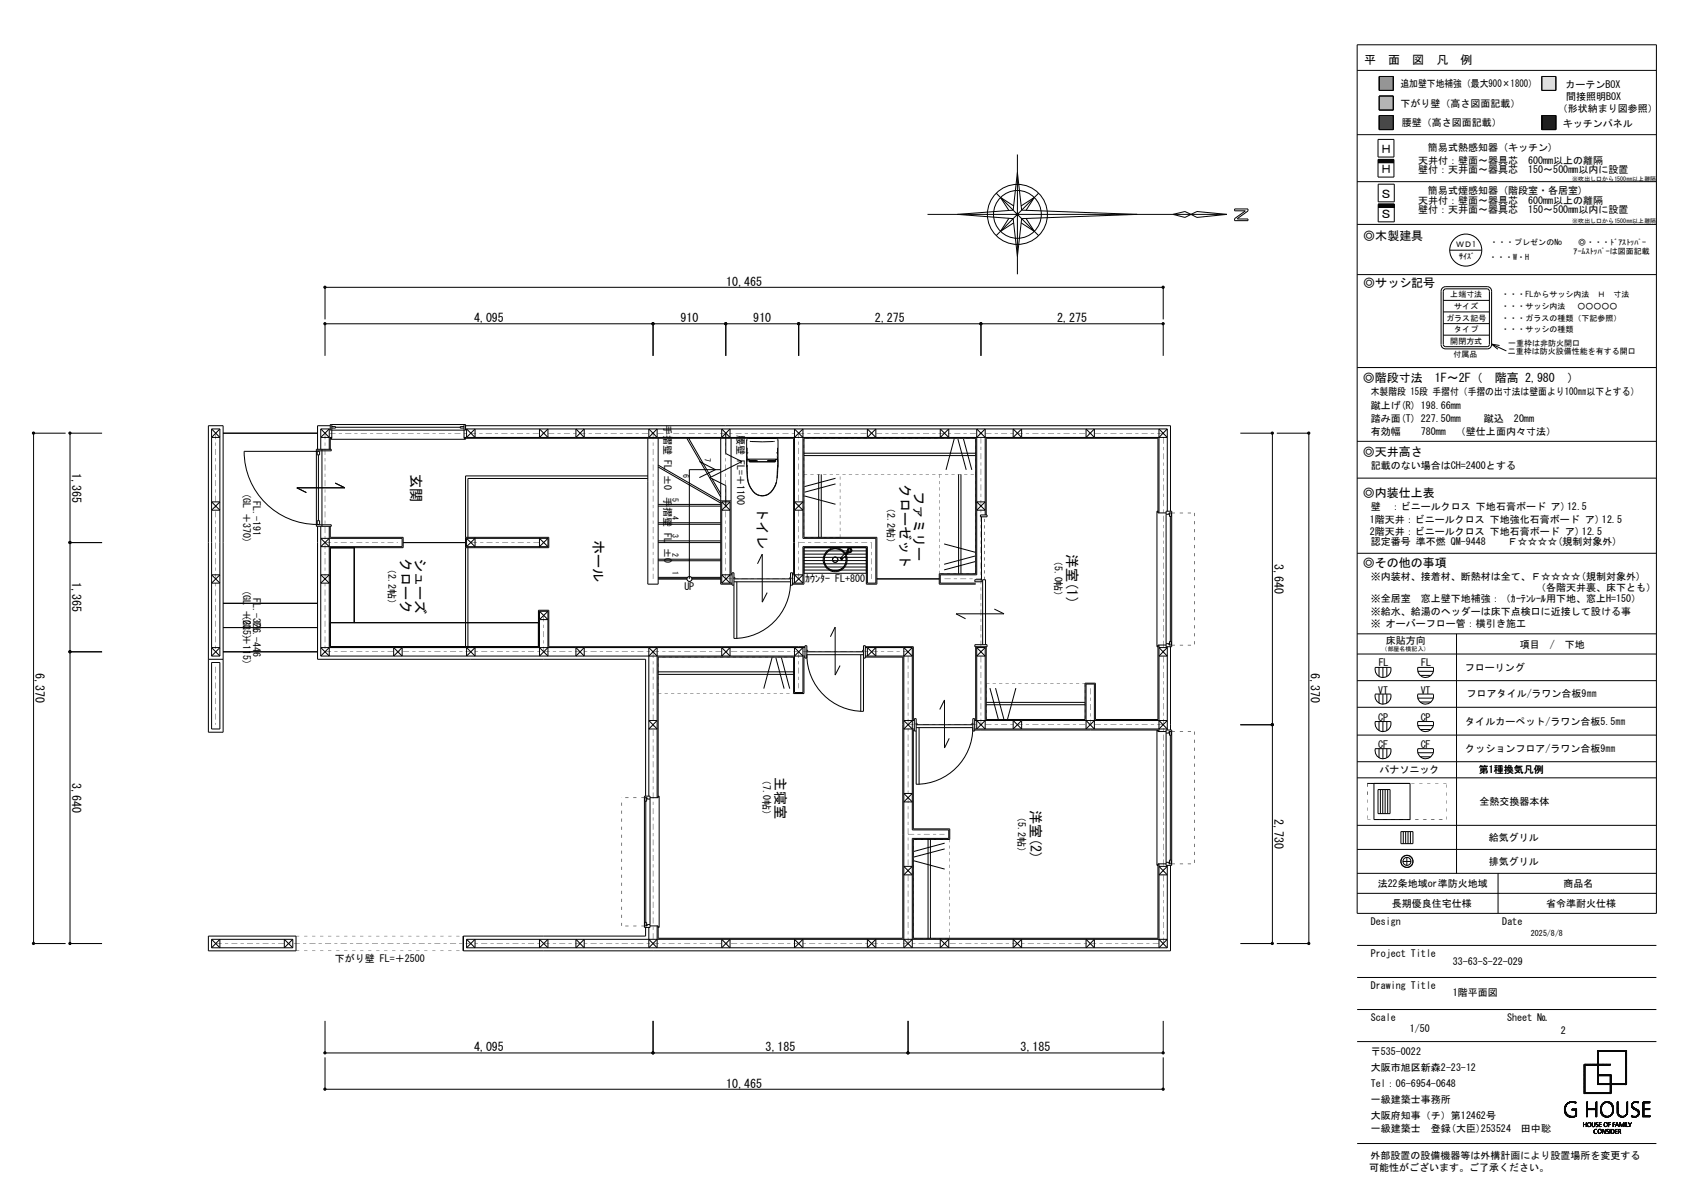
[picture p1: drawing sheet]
<svg xmlns="http://www.w3.org/2000/svg" width="420mm" height="297mm" viewBox="0 0 420 297" stroke-linecap="round" stroke-linejoin="round" font-family="sans-serif">
<defs><g id="words">
<g font-size="3.5">
<text x="102.7" y="118.2" transform="rotate(90 102.7 118.2)">玄関</text>
<text x="224.8" y="120.7" transform="rotate(90 224.8 120.7)">クローゼット</text>
<text x="228.3" y="122.5" transform="rotate(90 228.3 122.5)">ファミリー</text>
<text x="189.1" y="126.5" transform="rotate(90 189.1 126.5)">トイレ</text>
<text x="148.2" y="134.7" transform="rotate(90 148.2 134.7)">ホール</text>
<text x="100.1" y="139.3" transform="rotate(90 100.1 139.3)">クローク</text>
<text x="103.6" y="139.3" transform="rotate(90 103.6 139.3)">シューズ</text>
<text x="266.5" y="138.4" transform="rotate(90 266.5 138.4)">洋室(1)</text>
<text x="193.7" y="193.8" transform="rotate(90 193.7 193.8)">主寝室</text>
<text x="257.4" y="202.1" transform="rotate(90 257.4 202.1)">洋室(2)</text>
</g>
<g font-size="3">
<text x="340.7" y="16.1">平　面　図　凡　例</text>
<text x="344.6" y="38.3">Ｈ</text>
<text x="344.6" y="43.3">Ｈ</text>
<text x="344.6" y="49.4">Ｓ</text>
<text x="340.4" y="59.8">◎木製建具</text>
<text x="344.6" y="54.4">Ｓ</text>
<text x="181.3" y="71.3">10,465</text>
<text x="340.4" y="71.7">◎サッシ記号</text>
<text x="118.4" y="80.4">4,095</text>
<text x="169.9" y="80.4">910</text>
<text x="188.1" y="80.4">910</text>
<text x="218.4" y="80.4">2,275</text>
<text x="263.9" y="80.4">2,275</text>
<text x="340.3" y="95.3">◎階段寸法　1F～2F（　階高 2,980　）</text>
<text x="340.3" y="113.7">◎天井高さ</text>
<text x="18" y="118" transform="rotate(90 18 118)">1,365</text>
<text x="340.3" y="124">◎内装仕上表</text>
<text x="318.2" y="140.8" transform="rotate(90 318.2 140.8)">3,640</text>
<text x="340.3" y="141.4">◎その他の事項</text>
<text x="18" y="145.3" transform="rotate(90 18 145.3)">1,365</text>
<text x="8.9" y="168.1" transform="rotate(90 8.9 168.1)">6,370</text>
<text x="327.3" y="168.1" transform="rotate(90 327.3 168.1)">6,370</text>
<text x="18" y="195.3" transform="rotate(90 18 195.3)">3,640</text>
<text x="318.2" y="204.4" transform="rotate(90 318.2 204.4)">2,730</text>
<text x="118.4" y="262.3">4,095</text>
<text x="191.1" y="262.3">3,185</text>
<text x="254.8" y="262.3">3,185</text>
<text x="181.3" y="271.4">10,465</text>
</g>
<g font-size="2.5">
<text x="349.7" y="21.8">追加壁下地補強（最大900×1800）</text>
<text x="390.9" y="21.9">カーテンBOX</text>
<text x="349.7" y="26.8">下がり壁（高さ図面記載）</text>
<text x="389" y="28.1">（形状納まり図参照）</text>
<text x="391.1" y="25">間接照明BOX</text>
<text x="350" y="31.5">腰壁（高さ図面記載）</text>
<text x="390.3" y="31.6">キッチンパネル</text>
<text x="354.1" y="40.9">天井付：壁面～器具芯　600mm以上の離隔</text>
<text x="356.5" y="37.8">簡易式熱感知器 (キッチン)</text>
<text x="354.1" y="43.3">壁付：天井面～器具芯　150～500mm以内に設置</text>
<text x="354.1" y="50.8">天井付：壁面～器具芯　600mm以上の離隔</text>
<text x="354.1" y="53.3">壁付：天井面～器具芯　150～500mm以内に設置</text>
<text x="356.5" y="48.3">簡易式煙感知器 (階段室・各居室)</text>
<text x="342.3" y="98.7">木製階段 15段 手摺付（手摺の出寸法は壁面より100㎜以下とする）</text>
<text x="342.3" y="102">蹴上げ(R) 198.66mm</text>
<text x="165.9" y="106" transform="rotate(90 165.9 106)">手摺壁 FL ±0</text>
<text x="342.3" y="105.3">踏み面(T) 227.50mm</text>
<text x="370.5" y="105.2">蹴込　20mm</text>
<text x="184.1" y="108.5" transform="rotate(90 184.1 108.5)">腰壁 FL=＋1100</text>
<text x="342.3" y="108.6">有効幅</text>
<text x="354.8" y="108.6">780mm　（壁仕上面内々寸法）</text>
<text x="342.3" y="117.1">記載のない場合はCH=2400とする</text>
<text x="60.7" y="123.1" transform="rotate(90 60.7 123.1)">(GL ＋370)</text>
<text x="63.2" y="125" transform="rotate(90 63.2 125)">FL.-191</text>
<text x="165.9" y="124.2" transform="rotate(90 165.9 124.2)">手摺壁 FL ±0</text>
<text x="221.6" y="125.6" transform="rotate(90 221.6 125.6)">（2.2帖）</text>
<text x="342" y="130.6">1階天井：ビニールクロス 下地強化石膏ボード ア) 12.5</text>
<text x="342.3" y="127.3">壁　：ビニールクロス 下地石膏ボード ア)12.5</text>
<text x="342" y="133.5">2階天井：ビニールクロス 下地石膏ボード ア) 12.5</text>
<text x="342.3" y="136.1">認定番号 準不燃 QM-9448　　Ｆ☆☆☆☆(規制対象外)</text>
<text x="97" y="140.7" transform="rotate(90 97 140.7)">（2.2帖）</text>
<text x="263.4" y="138.9" transform="rotate(90 263.4 138.9)">（5.0帖）</text>
<text x="60.7" y="147.4" transform="rotate(90 60.7 147.4)">(GL ＋235)</text>
<text x="63.2" y="149.2" transform="rotate(90 63.2 149.2)">FL.-326</text>
<text x="170.9" y="147.3">UP</text>
<text x="201" y="145.2">ｶｳﾝﾀｰ FL+800</text>
<text x="342.3" y="144.7">※内装材、接着材、断熱材は全て、Ｆ☆☆☆☆(規制対象外)</text>
<text x="383.5" y="147.6">（各階天井裏、床下とも）</text>
<text x="60.7" y="153.4" transform="rotate(90 60.7 153.4)">(GL ＋115)</text>
<text x="63.2" y="155.3" transform="rotate(90 63.2 155.3)">FL.-446</text>
<text x="342.3" y="150.2">※全居室　窓上壁下地補強：（ｶｰﾃﾝﾚｰﾙ用下地、窓上H=150）</text>
<text x="342.3" y="153.4">※給水、給湯のヘッダーは床下点検口に近接して設ける事</text>
<text x="342.3" y="156.6">※ オーバーフロー管：横引き施工</text>
<text x="346.1" y="160.7">床貼方向</text>
<text x="379.5" y="161.8">項目　/　下地</text>
<text x="344.3" y="166.3">FL</text>
<text x="354.9" y="166.3">FL</text>
<text x="365.8" y="167.6">フローリング</text>
<text x="344.1" y="173.1">VT</text>
<text x="354.7" y="173.1">VT</text>
<text x="344.1" y="179.9">CP</text>
<text x="354.8" y="180">CP</text>
<text x="366.2" y="174.1">フロアタイル/ラワン合板9㎜</text>
<text x="365.9" y="180.8">タイルカーペット/ラワン合板5.5㎜</text>
<text x="344.1" y="186.7">CF</text>
<text x="354.8" y="186.7">CF</text>
<text x="365.9" y="187.6">クッションフロア/ラワン合板9㎜</text>
<text x="190.6" y="193.5" transform="rotate(90 190.6 193.5)">（7.0帖）</text>
<text x="344.4" y="193">パナソニック</text>
<text x="369.3" y="193">第1種換気凡例</text>
<text x="254.3" y="202.6" transform="rotate(90 254.3 202.6)">（5.2帖）</text>
<text x="366.9" y="201">全熱交換器本体</text>
<text x="369.2" y="209.9">給気グリル</text>
<text x="369.2" y="215.9">排気グリル</text>
<text x="344" y="221.4">法22条地域or準防火地域</text>
<text x="390.4" y="221.4">商品名</text>
<text x="347.6" y="226.4">長期優良住宅仕様</text>
<text x="386" y="226.4">省令準耐火仕様</text>
<text x="342.3" y="230.8">Design</text>
<text x="375.1" y="230.8">Date</text>
<text x="342.3" y="238.8">Project Title</text>
<text x="83.6" y="240">下がり壁 FL=＋2500</text>
<text x="362.8" y="241">33-63-S-22-029</text>
<text x="342.3" y="246.8">Drawing Title</text>
<text x="362.8" y="248.7">1階平面図</text>
<text x="342.3" y="254.8">Scale</text>
<text x="352" y="257.7">1/50</text>
<text x="376.3" y="254.8">Sheet №</text>
<text x="342.3" y="263.4">〒535-0022</text>
<text x="389.8" y="258">2</text>
<text x="342.3" y="267.4">大阪市旭区新森2-23-12</text>
<text x="342.3" y="271.4">Tel：06-6954-0648</text>
<text x="342.3" y="275.4">一級建築士事務所</text>
<text x="342.3" y="279.4">大阪府知事（チ）第12462号</text>
<text x="342.3" y="282.6">一級建築士　登録(大臣)253524　田中聡</text>
<text x="341.9" y="292.3">可能性がございます。ご了承ください。</text>
<text x="342.2" y="289.2">外部設置の設備機器等は外構計画により設置場所を変更する</text>
</g>
<g font-size="2">
<text x="363.6" y="61.8">ＷＤ1</text>
<text x="364.4" y="64.6">ｻｲｽﾞ</text>
<text x="371.8" y="64.8">・・・W・H</text>
<text x="372.1" y="61.1">・・・プレゼンのNo</text>
<text x="392.9" y="63.4">ｱｰﾑｽﾄｯﾊﾟｰは図面記載</text>
<text x="394.1" y="61.1">◎・・・ﾄﾞｱｽﾄｯﾊﾟｰ</text>
<text x="362.1" y="74.3">上端寸法</text>
<text x="363.1" y="77.1">サイズ</text>
<text x="374.9" y="77.1">・・・サッシ内法　 ○○○○○</text>
<text x="374.9" y="74.3">・・・FLからサッシ内法　Ｈ　寸法</text>
<text x="361.1" y="80">ガラス記号</text>
<text x="363.1" y="82.9">タイプ</text>
<text x="374.9" y="82.9">・・・サッシの種類</text>
<text x="374.9" y="80">・・・ガラスの種類（下記参照）</text>
<text x="362.1" y="85.8">開閉方式</text>
<text x="363" y="89">付属品</text>
<text x="376.5" y="88.4">二重枠は防火設備性能を有する開口</text>
<text x="376.6" y="86.4">一重枠は非防火開口</text>
<text x="170.6" y="118.2" transform="rotate(90 170.6 118.2)">6</text>
<text x="176" y="114.3" transform="rotate(90 176 114.3)">7</text>
<text x="167.9" y="124.3" transform="rotate(90 167.9 124.3)">5</text>
<text x="167.9" y="128.9" transform="rotate(90 167.9 128.9)">4</text>
<text x="167.9" y="133.4" transform="rotate(90 167.9 133.4)">3</text>
<text x="167.9" y="138" transform="rotate(90 167.9 138)">2</text>
<text x="167.9" y="142.5" transform="rotate(90 167.9 142.5)">1</text>
<text x="382.3" y="233.6">2025/8/8</text>
</g>
<g font-size="1.5">
<text x="392.6" y="45.1">※吹出し口から1500㎜以上離隔</text>
<text x="392.6" y="55.8">※吹出し口から1500㎜以上離隔</text>
<text x="345" y="162.6">（部屋名横記入）</text>
</g>
</g></defs>
<path d="M344.4 19.1h3.5v3.5h-3.5z" fill-rule="evenodd" fill="#979797" stroke="#979797" stroke-width=".25"/>
<g fill="none" stroke="#000" stroke-width=".25">
<path d="M338.9 17.6h74.7M338.9 11.2h74.7v216.8h-74.7zM344.4 19.1h3.5v3.5h-3.5zM385 19.1h3.5v3.5h-3.5zM254 38.6v29.9M338.9 33.6h74.7M344.1 34.8h4v4.4h-4zM344.1 39.8h4v4.4h-4zM344.1 39.9h4M344.1 39.8h4M344.4 24h3.5v3.5h-3.5zM344.4 28.8h3.5v3.5h-3.5z"/>
<path d="M385 28.8h3.5v3.5h-3.5zM231.6 53.5h74.7M239.1 53.5l13.9-1 1-9.4 1.1 9.4 28.8 1-28.8 1.1-1.1 9.4-1-9.4zM248.8 48.2l10.5 10.6M251.9 54.5l-2.1 3.2 3.3-2.1M253.1 51.4l-3.3-2.1 2.1 3.2M255 51.4l3.3-2.1-2.1 3.2M256.2 54.5l2.1 3.2-3.3-2.1M259.3 48.2l-10.5 10.6M292.9 53.5l3-.7 1.5 .7-1.5 .8zM297.4 53.5l1.5-.7 7.4 .7M297.4 53.5l1.5 .8 7.4-.8"/>
<path d="M308.3 52.2h3.3v.5l-2.7 1.9 2.7 .1v.4h-3.3v-.5l2.6-1.9-2.6-.1zM338.9 56h74.7M338.9 45.3h74.7M344.1 40.6h4M344.1 40.5h4M344.1 40.4h4M344.1 40.3h4M344.1 40.2h4M344.1 40.1h4M344.1 40h4M344.1 51.7h4M344.1 46h4v4.4h-4z"/>
<path d="M344.1 51h4v4.4h-4zM344.1 51.6h4M344.1 51.5h4M344.1 51.4h4M344.1 51.3h4M344.1 51.2h4M344.1 51.1h4M81.2 79.7v-8h209.2v8M338.9 68.5h74.7M360.4 77.9h11.5M360.4 75h11.5M360.9 71.5h10.4a1.1 1.1 0 0 1 1.1 1.2v13.2a1.07 1.07 0 0 1-1.1 1.2h-10.4"/>
<path d="M360.9 72.1h10.4l.3 .1 .3 .5-.1 13.6-.5 .2h-10.4M361 72.1l-.4 .2-.2 .4v13.3l.1 .3 .5 .2M361 71.5a1.14 1.14 0 0 0-1.2 1.2v13.2a1.1 1.1 0 0 0 1.2 1.2M362 62.4h8M81.2 88.8v-8h209.2v8M163.1 80.8v8M181.2 80.8v8M199.4 80.8v8M244.9 80.8v8M338.9 91.7h74.7M360.4 80.8h11.5M360.4 83.7h11.5"/>
<path d="M372.4 85.9l3.7 1.7M372.4 85.9l2 .3M372.4 85.9l1.6 1.3M16.4 108.1h-8v127.4h8M25.5 108.1h-8v127.4h8M52 106.3h3.7v76.5h-3.7zM52.8 107.1v56.6M52.8 107.1l2.1 2.1h-2.1l2.1-2.1M52.8 107.1h2.1M54.9 107.1v56.6M55.7 108.1h23.6M79 112.5h3.7v-.4h-3.7v19.3h3.7v-.4h-3.7"/>
<path d="M79.2 112.6v.9h.6v-.9h-18.8a18.2 18.2 0 0 0 18.2 18.3M79.5 113.5v16.5M80.1 107.1h2.4M80.1 107.1v5M80.1 107.1l2.1 2.1M80.4 112.1v19.3M82.5 106h33.7v1.4h-33.7zM82.5 106.3h-3.2v5.8M82.8 109.4h-.3v2.7M82.8 109.2h-2.7l2.1-2.1v5M82.8 106.5h1v.3h-1M82.8 106v3.4h-.3"/>
<path d="M83.8 106.6h31.1M115.9 106v3.4h.3v.2h-33.7M115.9 109.4h82.3v33.8h-.3M115.9 109.2h175.6l-2.1-2.1v20.9M115.9 106.5h-1v.3h1M116.2 106.3h176.1v21.3M116.2 107.1h175.3M116.5 107.1v2.1l2.1-2.1v2.1zM134.7 107.1v2.1l2.1-2.1v2.1zM143.8 107.1v2.1l2.1-2.1v2.1zM161.8 118.8h-45.6v42.6M161.8 119.4h-45v14.7"/>
<path d="M161.8 109.4v36.4h2.5v-36.4M162 107.1v2.1l2.1-2.1v2.1zM164.3 116.5l15.7 9.1M164.3 116.1l15.7 9M171.5 109.4l8.5 14.6M172 109.4l5.5 9.7M174.6 115.2l4 2-4 2M177.8 119.5l2.2 3.7M180 117.2h-7.9v27.3M180 109.4v36.4h2.8M180.2 107.1v2.1l2.1-2.1v2.1zM181.2 108.1v5.1l4.1 2-8.1 4 4 2v5.1"/>
<path d="M182.5 109.4v33.8h.3M186.4 116.5l.1 .1M186.5 115.1l.1-.4v.4M186.5 115.1v.1M186.5 114.7h.5M186.6 114.6h7.5M186.6 111.8l-.1 1.9M186.6 114.6l-.1 .3M186.6 113.7v.9M186.6 116l.2 4.2M186.6 109.9h.1M186.8 112.9l-.2 .3"/>
<path d="M186.8 109.4l-.4 .4 .1 6.9a7.8 7.8 0 0 0 1.2 5.5M187 114.7l.1 .5h6.4v-.3h-1.8M187 114.7v.5M187.1 115.1h1.8M187.1 114.9h1.9M187.1 115.3h6.5M187.2 110.2l3.1 .1 3.1-.1M189 114.9l.1 .3M189 114.9v.3M191.7 114.9l-.1 .3M191.7 114.9v.3M191.8 115.1h1.7"/>
<path d="M193.7 114.7h.4l.1 .5M193.7 114.7v.5M193.7 114.7l-.1 .5M193.8 109.4l.5 .4-.1 6.8M193.9 112.9l.2 .3M194.1 109.9h-.1M194.1 113.7v.9M194.1 111.8v1.9M194.1 114.6v.5M194.1 116l-.1 3.4-.4 1.6M194.2 115.1l-.1 4.3M198.4 109.2l2.1-2.1v27.3h18.2v11.1h-2.1v-9.1h-16.1v9.1"/>
<path d="M200.5 109.2l-2.1-2.1v38.4l2.1-2h-2.6M200.7 113.1h42.9M200.7 113.7h42.9M204.4 118.4v15.7M205.1 118.4v15.7M208.6 119.4l-7.7 2.1M216.6 107.1v2.1l2.1-2.1v2.1zM234.8 107.1l2.1 2.1v-2.1l-2.1 2.1zM238.3 109.6l-2.1 7.7M239.2 109.6l2.1 7.7M239.4 118.4v24.8M239.9 118.4v24.8"/>
<path d="M240.6 109.6l2.1 7.7M243.9 109.2l2.1-2.1v21.4M246 109.2l-2.1-2.1v36.4h-9.1v2h8.8M253 107.1v2.1l2.1-2.1v2.1zM271.2 107.1v2.1l2.1-2.1v2.1zM291.5 107.1v20.5M291.5 107.1l-2.1 2.1M309.7 108.1h8v127.4h-8M318.8 108.1h8v127.4h-8M338.9 110.2h74.7M338.9 119.3h74.7M17.5 135.4h8"/>
<path d="M52.8 125.3h2.1l-2.1 2h2.1zM79.2 130h.6v.9h-.6zM79.3 131.4v33.1h81.9v34.2M80.1 131.4v32.3M82.2 134.4l-2.1 2h20.3v-2h-20.3l2.1 2M82.2 131.4v32.3l-2.1-2.1h120.9M82.5 131.4v2.7h18.2v2.6h-18.2v24.7h52v-9.1h2.5v9.1h64M83.7 120.6l2.4 1.2h-12l2.4 1.1M88.4 136.7v18.7M88.4 136.7h.1M100.7 135.4h15.5M116.2 134.1h20.8v2.6h-20.8"/>
<path d="M116.5 134.4h20.3M116.5 136.4h20.3M116.5 134.4v2M116.5 134.4l2.1 2v-2l-2.1 2M116.8 136.7v24.7M136.8 134.4v2M136.8 134.4l-2.1 2v-2l2.1 2M164.3 135.4h15.7M164.3 140h15.7M164.3 139.6h15.7M164.3 135h15.7M164.3 130.9h15.7"/>
<path d="M164.3 130.5h15.7M164.3 126.3h15.7M164.3 125.9h15.7M180 125h2.5M180.2 125.3v20.2M180.2 125.3h2.1M180.2 125.3l2.1 2h-2.1l2.1-2M182.3 125.3v20.2l-2.1-2h2.6M187 121a3.5 3.5 0 0 0 4.6 2.5l.5-.3M188.6 123.2l1.1 .5M192.1 123.2l-1.1 .5M193 122.2l-.9 1"/>
<path d="M193.4 121.6l-1.3 1.6M193.9 120.2l-.6 1.4M198.4 125.3h2.1l-2.1 2h2.1zM200.7 138.3h15.6M200.7 139.9h15.6M200.7 139.1h15.6M200.7 137.5h15.6M200.9 123.8l7.7 2.1M207.6 137.1a2.79 2.79 0 0 0-.7 4.9 2.79 2.79 0 0 0 4.4-2.3M207.9 139.8l.2 .4M208.1 137l1.4 .1 .8 .5 .6 .7M208.1 139.2a.67 .67 0 0 1 .9 0 .67 .67 0 0 1 0 1 .67 .67 0 0 1-.9 0"/>
<path d="M208.1 139.2l-.2 .6M208.1 139.2l-.2 .2M208.6 120.8l-7.7 2.1M209.8 139.3v.1M209.8 139.3l.1 .1M209.8 139.4h.1M209.8 139.3l.3 .1M209.8 139.4l.4 .3M209.9 139.4l.3 .3M210.1 139.5v.1M210.1 139.4l.2 .1M210.3 139.5l-.1 .2"/>
<path d="M210.9 138.2a2.74 2.74 0 0 0-4.4-.4 2.74 2.74 0 0 0 1.1 4.4 2.74 2.74 0 0 0 3.7-2.5M211.1 138.1a2.99 2.99 0 0 0-5.1 .1 2.99 2.99 0 0 0 2.3 4.5 2.99 2.99 0 0 0 3.1-4l-.1-.1M211.1 138.8l.2 .9M211.2 138.7l.1 1M211.2 138.7h.1M211.6 137.2v.3M211.7 137.4l.3-.4 .4 .1 .1 .4-.4 .3M211.7 137.4l.1 .3M211.7 137.4l-1.8 1.8 .2 .2M211.8 137.6l-.7 .7 .8-.6M211.8 137.7l.3 .1M211.8 137.7l-.7 .7"/>
<path d="M211.9 136.9a.56 .56 0 0 1 .8 .5 .56 .56 0 0 1-.7 .5M211.9 136.9l-.3 .3M212.1 137.8l-1.9 1.7M235.8 135.8l7.7 2M243.5 138.8l-7.7 2M243.9 125.3h2.1l-2.1 2h2.1zM244.8 128.5h1.7v.5h-1.7zM245.1 129v15.7M289.1 127.6h-.2v33.8h.2M291.2 128h-2.1v-18.6h-42.8v19.1M291.2 127.6h1.4v33.8h-1.4zM292 128v.9h.4v-.9"/>
<path d="M292.2 128.9v31.2M292.6 128h-.7v.4h-.7M338.9 138.1h74.7M52.8 143.5h2.1l-2.1 2h2.1zM55.7 150.6h23.6M55.7 156.6h23.6M80.1 143.5h2.1l-2.1 2h2.1zM82.5 155.4h52M134.7 152.6v11.1l2.1-2.1M134.7 152.6h2.1M134.7 152.6l2.1 2h-2.1l2.1-2M136.8 152.6v11.1l-2.1-2.1"/>
<path d="M164.3 144.5h7.2M164.3 144.1h7.4M172.6 144.1h7.4M172.8 144.5h7.2M180.2 145.5h2.6M182.3 143.5l-2.1 2M183.3 145.2h14.1a14.1 14.1 0 0 1-14.1 14.1v-16.3h-.5v3h.5M183.3 144.5h14.1M183.3 144.1h.2v.4M184 145.2v14.1M189.1 140.7l1.2-2.4v12l1.3-2.4M197.4 144.1h-.2v.4"/>
<path d="M197.4 143h.5v3h-.5v-1.6h.1zM197.9 145.8h2.8v-9.1h15.6v9.1h2.6v-11.7h-18.2v-24.7h42.9v33.8h-9.1v2.6h9.1M197.9 145.5h2.6M198.4 143.5l2.1 2M200.7 143.1h15.6M200.7 142.3h15.6M200.7 141.5h15.6M200.7 140.7h15.6M207.3 158.9l1.2-2.4v12l1.3-2.4M218.9 144.5h15.6M243.4 144.7h1.8v.5h-1.8zM243.5 140.2l-7.7 2"/>
<path d="M248.3 152l2.4 1.2h-12l2.4 1.2M338.9 158.2h74.7M363.7 158.2v59.8M17.5 162.7h8M52 164.5h3.7M52.8 165.4h2.1v16.5h-2.1zM52.8 163.7l2.1-2.1h-2.1l2.1 2.1M52.8 163.7h2.1M55.7 162.7h23.6M80.1 163.7h120.9M82.2 161.6l-2.1 2.1M98.3 161.6v2.1l2.1-2.1v2.1z"/>
<path d="M116.5 161.6v2.1l2.1-2.1v2.1zM143.8 161.6v2.1l2.1-2.1v2.1zM162 179.8h2.1l-2.1 2.1h2.1zM162 163.7l2.1-2.1v37.5M164.1 163.7l-2.1-2.1v37.1M164.3 167.7h33.9M164.3 168.3h33.9M180.2 161.6v2.1l2.1-2.1v2.1zM192.8 164.1l-2.1 7.8M193.7 164.1l2.1 7.8M195.1 164.1l2.1 7.8M198.4 163.7l2.1-2.1v11.2h-2.1v-11.2l2.1 2.1"/>
<path d="M201 164h-.3v9.1h-2.5v-9.1h-33.9v35.1h-2M201 161.2h.5v3.1h-.5zM201.5 162.7h14.1M201.5 162.3h.2v.4M214.9 163.4v14.1M215.6 163.4h-14.1a14.1 14.1 0 0 0 14.1 14.1v-14.9h.1l-.1-1.4h.5v3.1h-.5M215.6 162.3h-.2v.4M216.1 164h9.3v70.2h-61.1v-3.1h-2M216.1 161.4h11.9v18.2h.3M216.1 161.6h11.7M216.1 163.7h11.7l-2.1-2.1v75l2.1-2.2M216.6 161.6v2.1l2.1-2.1v2.1z"/>
<path d="M227.8 179.8l-2.1 2.1h2.6M227.8 161.6v45.5h9.1v2.2h-9.1v27.3l-2.1-2.2M227.8 161.6l-2.1 2.1M228.3 179.8h-2.6l2.1 2.1M234.7 177.1l1.1-2.4v12l1.2-2.4M242.9 179.4h.5v3.1h-.5zM243.4 179.8h48.1l-2.1 2.1M243.4 160.9h3.1v.5h-3.1zM243.6 161.4v18.2h-.2M243.9 161.4v20.5l2.1-2.1M243.9 161.6h2.1l-2.1 2.1h2.1zM245.4 160.9v-16.2h.7v16.2"/>
<path d="M246 161.4v20.5l-2.1-2.1M246.3 175.9h24.6M246.3 175.3h24.6M247.2 171.7l2.1 7.8M248.6 171.7l2.1 7.8M253 179.8l2.1 2.1v-2.1l-2.1 2.1zM253.7 171.7l-2.1 7.8M271.2 179.8l2.1 2.1v-11.2h-2.1v11.2l2.1-2.1M289.4 179.8l2.1 2.1h-48.1M289.4 161.6h2.1l-2.1 2.1h2.1zM289.4 161v21.6M291.2 161h-2.1v18.6h-15.6v-9.1h-2.6v9.1h-24.6v-18.2"/>
<path d="M291.2 160.7h.7v.3h.7M291.5 161.4v20.8M292 161v-.9h.4v.9M292.3 161.4v20.8M338.9 163.2h74.7M338.9 169.9h74.7M338.9 176.5h74.7M343.4 173.2h3.9M343.4 166.6h3.9a1.99 1.99 0 0 1-2 2.5 1.99 1.99 0 0 1-1.9-2.5zM343.4 173.3a1.99 1.99 0 0 0 1.9 2.4 1.99 1.99 0 0 0 2-2.4M344.3 166.6v2.2M344.3 173.3v2.2"/>
<path d="M345.3 166.6v2.5M345.3 173.3v2.5M346.3 166.6v2.2M346.3 173.3v2.2M354 173.2h3.9M354 167.6h3.9M354 174.2h3.9M354 166.6h3.9a1.99 1.99 0 0 1-1.9 2.5 1.99 1.99 0 0 1-2-2.5zM354 173.3a1.99 1.99 0 0 0 2 2.4 1.99 1.99 0 0 0 1.9-2.4M354.6 168.6h2.7M354.6 175.2h2.7M160.9 198.7h1.4v32.8h-1.4z"/>
<path d="M160.9 199.1h.7v.3h.7M161 199.1v.9h.5v-.9M161.2 200v30.2M164.3 198.7h.3v32.8h-.3M225.7 198h2.1l-2.1 2.2h2.1zM228.3 182.2h-.3v24.7h9.2v2.6h-9.2v24.7h61.1v-18.6h2.1M228.8 181.6h14.1a14.1 14.1 0 0 1-14.1 14.1v-16.3h-.5v3.1h.5M228.8 180.9h14.1M228.8 180.5h.2v.4M229.5 181.6v14.1M242.9 180.5h-.2v.4M243.4 182.2h45.7v.4h2.1"/>
<path d="M288.9 182.2v33.8h.2M291.2 182.2h1.4v33.8h-1.4zM292 182.6v.9h.4v-.9M292.2 183.5v31.2M292.6 182.6h-.7v.4h-.7M309.7 180.9h8M338.9 194.1h74.7M338.9 183.5h74.7M338.9 190.1h74.7M341.4 195.5h10.7v9.1h-9v-9.1M343.4 180.1h3.9a1.99 1.99 0 0 1-2 2.5 1.99 1.99 0 0 1-1.9-2.5zM343.4 186.9h3.9a1.99 1.99 0 0 1-2 2.5 1.99 1.99 0 0 1-1.9-2.5z"/>
<path d="M344.1 197.1h3v6h-3zM344.3 180.1v2.2M344.3 186.9v2.2M344.7 197.1v6M345.3 197.1v6M345.3 180.1v2.5M345.3 186.9v2.5M345.9 197.1v6M346.3 180.1v2.2M346.3 186.9v2.2M346.5 197.1v6M354 180.1h3.9"/>
<path d="M354 181.1h3.9M354 186.9h3.9M354 187.9h3.9M354 180.1a1.99 1.99 0 0 0 2 2.5 1.99 1.99 0 0 0 1.9-2.5M354 186.9a1.99 1.99 0 0 0 2 2.5 1.99 1.99 0 0 0 1.9-2.5M354.6 182.1h2.7M354.6 188.9h2.7M225.7 216.2h2.1l-2.1 2.2h2.1zM228.2 214.8l7.7 2.1M231.7 209.5v24.7M232.3 209.5v24.7M235.9 210.4l-7.7 2.1"/>
<path d="M235.9 211.9l-7.7 2M289.4 215.6v21l2.1-2.2h-175M289.4 216.2h2.1l-2.1 2.2h2.1zM291.2 215.2h.7v.4h.7M291.5 216v20.6M292 215.6v-.9h.4v.9M292.3 216v21.3h-176.6v-3.7h45.5v-2.1M338.9 218h74.7M338.9 212h74.7M338.9 206h74.7M349.8 207.6h3v3h-3zM350.3 215h2"/>
<path d="M350.4 207.6v3M351 207.6v3M351.3 214v2M351.6 207.6v3M352.2 207.6v3M374.1 218v10M52 233.6h21.9v3.7h-21.9zM52.8 234.4l2.1 2.2v-2.2l-2.1 2.2M52.8 234.4v2.2M52.8 234.4h20.3M52.8 236.6h20.3M73.1 234.4l-2.1 2.2v-2.2l2.1 2.2"/>
<path d="M73.1 234.4v2.2M116.5 236.6h175M116.5 234.4v2.2M116.5 234.4l2.1 2.2v-2.2l-2.1 2.2M134.7 234.4v2.2l2.1-2.2v2.2zM143.8 234.4v2.2l2.1-2.2v2.2zM161 231.1v-.9h.5v.9M162 231.5v5.1l2.1-2.2M162.3 230.8h-.7v.3h-.7M164.1 231.1v5.5l-2.1-2.2M180.2 234.4v2.2l2.1-2.2v2.2zM198.4 234.4v2.2l2.1-2.2v2.2z"/>
<path d="M216.6 234.4v2.2l2.1-2.2v2.2zM234.8 234.4v2.2l2.1-2.2v2.2zM253 234.4v2.2l2.1-2.2v2.2zM271.2 234.4v2.2l2.1-2.2v2.2zM289.4 234.4l2.1 2.2M338.9 236h74.7M338.9 223h74.7M81.2 254.8v8h209.2v-8M163.1 254.8v8M226.7 254.8v8M338.9 244h74.7M338.9 252h74.7"/>
<path d="M338.9 260h74.7M81.2 263.9v8h209.2v-8M390.6 277.2l.5 .5M390.6 277.1l.4 .4M390.6 277l.4 .5M390.6 276.9l.3 .4M390.6 276.7l.3 .4M390.6 276.6l.3 .4M390.6 276.6l.3 .3M390.6 276.5l.3 .3M390.7 277.5l1.3 1.3-.5-.5M390.7 277.4l.5 .5"/>
<path d="M390.7 277.3l.4 .5M390.7 276.4l.2 .2M390.7 277.6l1.2 1.2M390.7 276.2l.2 .2M390.7 277.7l1.1 1.1M390.8 277.9l.8 .8M390.8 277.8l.9 1M390.8 275.9l.2 .3M390.8 276l.3 .1M390.8 275.8l.3 .3M390.9 278.1l.5 .5M390.9 277.2l-.3-.4 .3 .4"/>
<path d="M390.9 276.7l-.2-.3 .2 .3M390.9 275.7l.2 .4-.2-.3M390.9 275.7l.3 .2-.2-.3 .3 .2M390.9 276.5l-.2-.3 .2 .4M391 275.6l.2 .2M391 276.3l-.3-.2 .3 .3M391.1 275.5l.2 .3M391.1 275.5l.2 .2M391.1 275.5l.3 .2M391.2 275.4l.2 .2M391.2 278l-.5-.6 1.4 1.4M391.3 275.3l.3 .2"/>
<path d="M391.5 275.2l.2 .2M391.5 275.5l-.3-.1 .3 .2M391.6 275.5l-.2-.2 .2 .2M391.6 275.2l.1 .2M391.6 275.1l.2 .2M391.6 275.5l-.2-.2 .1 .2M391.6 278.4l.5 .4M391.7 275.1l.2 .2M391.7 275.1l.3 .2M391.7 278.4l.4 .4M391.8 278.4l.4 .4M391.8 278.5l.5 .3-.4-.3"/>
<path d="M392 278.5l.4 .3-.4-.2M392.1 275l.2 .2M392.1 275l.3 .2M392.1 278.6l.5 .2-.3-.2M392.2 275.2l-.3-.2 .2 .3M392.2 275l.3 .2M392.3 275l.3 .2M392.3 278.6l.3 .2M392.4 275l.3 .2M392.4 278.6l.3 .2M392.5 275l.3 .2M392.5 277v.1"/>
<path d="M392.5 276.9v.2M392.5 276.9l.1 .2M392.5 278.6l.3 .2-.2-.2M392.6 276.8l.3 .3M392.6 275l.3 .2M392.6 278.6l.2 .2M392.6 278.6l.4 .2M392.6 276.8l.4 .3-.3-.3M392.6 275l.4 .2M392.7 277.1l-.2-.3 .3 .3M392.7 275l.4 .2M392.7 276.8l.4 .3"/>
<path d="M392.7 276.8l.3 .3M392.8 278.6l.2 .2M392.8 276.8l.3 .3M392.9 275l.3 .3-.3-.3M392.9 276.8l.3 .3M392.9 275l.5 .3M392.9 278.6l.3 .2M393 276.8l.3 .3-.2-.3M393 275l.4 .4M393 278.6l.4 .2M393 276.8l.3 .3M393.1 276.8l.6 .6"/>
<path d="M393.1 278.8l-.3-.2 .3 .2M393.1 276.8l.6 .5M393.1 275l.4 .4M393.2 276.8l.5 .4M393.2 275l.3 .3-.2-.3M393.3 278.5l.2 .2M393.3 276.8l.4 .4M393.4 276.8l.3 .3M393.4 275l.1 .2-.1-.2M393.4 278.1l.3 .4-.3-.3M393.4 278l.3 .4M393.4 278l.3 .3"/>
<path d="M393.4 277.7l.3 .5-.3-.3M393.4 277.5l.3 .5M393.4 277.4l.3 .3M393.4 277.2l.3 .5M393.4 276.8l.3 .1M393.4 278.7l-.2-.2 .3 .2M393.4 278.4l.2 .2M393.4 278.2l.3 .4M393.4 277.5l.3 .3M393.4 277.3l.3 .2M393.5 275.1h.1M393.5 276.8l.2 .1"/>
<path d="M393.6 276.8l.1 .1M393.7 276.8h.1M395.5 272.9v.1M395.5 272.2l.3 .5M395.5 272.1l.3 .3M395.5 271.9l.3 .4M395.5 271.8l.3 .4M395.5 271.5l.3 .5M395.5 271.4l.3 .3M395.5 271.1l.3 .4M395.5 270.9l.3 .3M395.5 270.8l.3 .3"/>
<path d="M395.5 270.6l.3 .4M395.5 270.5l.3 .3M395.5 270.4l.3 .3M395.5 270.3l.3 .3M395.5 270.2l.3 .4-.3-.3M395.5 268.3l.3 .4M395.5 268.5l.3 .3M395.5 268.8l.3 .3M395.5 268.9l.3 .3-.3-.3M395.5 269l.3 .3M395.5 269.1l.3 .3M395.5 269.2l.3 .3-.3-.3"/>
<path d="M395.5 269.3l.3 .3-.3-.2M395.5 269.4l.3 .3M395.5 269.5l.3 .3M395.5 269.6l.3 .3M395.5 270.1l.3 .3M395.5 269.8l.3 .3M395.5 272.5l.5 .5M395.5 272.7l.4 .3-.4-.2 .2 .2M395.5 265.9l.3 .4M395.5 266.3l.3 .2M395.5 266.2l.3 .4-.3-.3M395.5 266.4l.3 .3"/>
<path d="M395.5 265.7l.3 .3-.2-.1M395.5 265.8l.3 .3M395.5 266.5l.3 .3-.3-.2M395.5 266.7l.3 .2M395.5 266.1l.3 .3M395.5 266.3l.3 .3M395.5 267.2l.3 .5M395.5 266.6l.3 .3M395.5 267.3l.3 .2M395.5 267.7l.3 .3M395.5 267.6l.3 .2M395.5 266.8l.3 .3"/>
<path d="M395.5 267.5l.3 .4-.3-.3M395.5 267.8l.3 .3-.3-.2M395.5 268l.3 .2M395.5 268.3l.3 .2M395.5 267.5l.3 .3M395.5 268.4l.3 .2M395.5 267.6l.3 .3M395.5 268.9l.3 .2M395.5 268.1l.3 .3M395.5 268.9l.3 .3M395.5 270.6l.3 .2M395.5 271.4l.3 .2"/>
<path d="M395.5 271.6l.3 .3M395.5 267.9l.3 .3M395.5 272.8l.2 .2M395.6 265.6l.3 .3M395.6 265.9h.2M395.6 273l-.1-.1 .2 .1M395.7 265.9h.1M395.8 271.5l-.3-.2 .3 .3M395.8 271.2l-.3-.2 .3 .4M395.8 268.9l-.3-.3 .3 .4M395.8 269.9l-.3-.2 .3 .3M395.8 270.2l-.3-.3 .3 .4"/>
<path d="M395.8 265.9l-.3-.3 .3 .3M395.8 267l-.3-.3 .3 .3M395.8 267.2l-.3-.2 .3 .4M395.8 268.3l-.3-.2 .3 .3M395.8 272.8l.2 .2M395.9 272.8l.2 .2M395.9 265.6l.3 .3M395.9 265.9l-.3-.3 .5 .3M395.9 273l-.4-.5 .6 .5M396 265.6l.2 .3M396 272.8l.2 .2M396 265.6l.4 .3"/>
<path d="M396.1 272.8l.3 .2M396.1 265.6l.2 .3M396.2 276.2l.2 .5M396.2 276.1l.2 .4M396.2 275.8l.2 .3M396.2 275.7l.2 .4M396.2 275.5l.2 .4-.2-.3M396.2 275.5l.2 .3M396.2 275.3l.2 .2M396.2 275.1l.2 .5M396.2 276.5l.5 .5-.3-.3M396.2 276.4l.4 .6-.4-.5 .2 .4"/>
<path d="M396.2 278.6l.2 .2M396.2 278.5l.2 .3M396.2 278.3l.2 .5M396.2 278.2l.2 .3-.2-.3M396.2 278l.2 .4-.2-.3M396.2 277.8l.2 .3M396.2 277.5l.2 .4M396.2 277.5l.2 .3M396.2 277.4l.2 .3-.2-.2M396.2 277.2l.2 .3M396.2 277l.2 .5-.2-.3M396.2 276.9l.2 .3"/>
<path d="M396.2 276.7l.2 .5M396.2 272.8l.3 .2-.3-.2M396.2 278.3l.2 .3M396.2 278l.2 .3M396.2 277.7l.2 .3M396.2 277.3l.2 .3M396.2 276.6l.2 .4M396.2 275.4l.2 .3M396.2 278.8v-.2l.1 .2M396.2 265.6l.4 .3M396.2 275l.2 .3M396.3 272.8l.2 .2"/>
<path d="M396.3 272.8l.4 .2M396.3 275h.1M396.4 265.6l.3 .3M396.4 276.2l-.2-.3 .2 .4M396.4 275.3l-.2-.3 .2 .3M396.4 275.2l-.2-.2 .2 .2M396.4 276.9h.1M396.4 278.2l-.2-.3 .2 .3M396.4 277h.1M396.5 276.7l.4 .3M396.5 272.8l.2 .2M396.5 265.6l.3 .3"/>
<path d="M396.6 276.7l.3 .3M396.6 265.6l.3 .3M396.7 276.7l.3 .3M396.7 273l-.2-.2 .3 .2M396.7 272.8l.3 .2M396.8 276.7l.3 .3-.3-.3M396.9 276.7l.3 .3M396.9 273l-.2-.2 .3 .2M396.9 265.6l.3 .3-.2-.3M396.9 277l-.3-.3 .4 .3M397 276.7l.3 .3M397 265.9l-.3-.3 .4 .3"/>
<path d="M397 265.6l.5 .3M397.1 273l-.3-.2 .5 .2M397.1 265.6l.3 .3M397.1 276.7l.4 .3M397.2 272.8l.2 .2M397.2 276.7l.4 .3M397.2 273l-.2-.2 .3 .2M397.2 272.8l.3 .2-.2-.2M397.3 277l-.3-.3 .4 .3M397.3 265.6l.3 .3-.3-.3M397.3 276.7l.3 .3M397.3 265.6l.2 .3"/>
<path d="M397.3 265.6l.4 .3M397.4 276.7l.5 .3M397.4 272.8l.3 .2M397.5 265.6l.4 .3M397.6 273l-.3-.2 .3 .2M397.6 277l-.3-.3 .4 .3M397.6 276.7l.3 .3M397.7 276.7l.3 .3M397.7 265.6l.4 .3M397.7 272.8l.3 .2M397.8 276.7l.4 .3M397.8 273l-.3-.2 .4 .2"/>
<path d="M397.8 272.8l.3 .2M397.8 265.6l.5 .3-.3-.3M397.9 276.7l.3 .3M398 272.8l.1 .2M398 276.7l.4 .3M398 272.8l.3 .2M398.1 265.6l.3 .3M398.1 276.7l.6 .6M398.1 272.8l.3 .2-.3-.2M398.1 265.6l.3 .3-.1-.3M398.1 276.7l.6 .7M398.2 276.7l.5 .5-.2-.3"/>
<path d="M398.2 277l-.3-.3 .4 .3M398.2 272.8l.3 .2M398.2 265.6l.3 .3M398.3 276.7l.4 .5M398.3 272.8l.3 .2M398.3 272.8l.2 .2M398.4 272.8l.3 .2M398.5 276.2l.2 .3M398.5 276.1l.2 .4M398.5 275.8l.2 .5M398.5 278.7l.1 .1M398.5 278.6l.2 .2"/>
<path d="M398.5 278.4l.2 .4-.2-.3M398.5 278.1l.2 .3M398.5 277.9l.2 .3M398.5 277.5l.2 .5M398.5 277.3l.2 .2M398.5 277.1l.2 .5M398.5 276.5l.2 .3M398.5 276.8l.2 .3M398.5 277.2l.2 .2M398.5 277.5l.2 .2M398.5 275.3l.2 .2M398.5 275.1l.2 .4-.2-.3"/>
<path d="M398.5 272.8l.2 .2M398.5 275.3l.2 .3M398.5 275.4l.2 .4M398.5 275.6l.2 .5M398.5 275.8l.2 .3M398.5 265.6l.3 .3M398.5 278l.2 .3M398.5 277.9l.2 .4M398.5 277.7l.2 .3M398.5 277.4l.2 .4M398.5 277.3l.2 .4M398.5 278.7v.1"/>
<path d="M398.5 276.4l.2 .3M398.5 275.3l.2 .4M398.5 275l.2 .2M398.6 272.8l.3 .2M398.6 265.6l.5 .6-.2-.3M398.6 265.9l-.3-.3 .4 .3M398.6 275l.1 .2M398.7 272.8l.3 .2-.2-.2M398.7 275v.2M398.7 276.6l-.2-.3 .2 .3M398.7 278.5l-.2-.3 .2 .4M398.7 278.1l-.2-.3 .2 .4"/>
<path d="M398.7 276.9l-.2-.3 .2 .4M398.7 275.3l-.2-.3 .2 .4M398.7 265.6l.4 .4M398.7 275h.1M398.8 272.8l.3 .2M398.8 265.9l-.1-.3 .4 .5M398.8 265.6l.3 .3M398.9 262.5l.2 .2M398.9 262.4l.2 .2zM398.9 262.3l.1 .2M398.9 262.2l.2 .3M398.9 263.6l.2 .3"/>
<path d="M398.9 263.5l.2 .3-.2-.2M398.9 264.6l.2 .2-.2-.1M398.9 263.4l.2 .2M398.9 263.3l.2 .3M398.9 263.2l.2 .3M398.9 262.8l.2 .3M398.9 263.9l.2 .3M398.9 262.6l.2 .3M398.9 262.5l.2 .3M398.9 263.7l.2 .2M398.9 264.8l.2 .3-.2-.2M398.9 263.8l.2 .3"/>
<path d="M398.9 265l.2 .2M398.9 265.3l.2 .2M398.9 264.2l.2 .3M398.9 265.6l.3 .3M398.9 265.6l.2 .3M398.9 264.7l.2 .3M398.9 265.7l.2 .2M398.9 264.9l.2 .3M398.9 265.9l.2 .2M398.9 266l.2 .3M398.9 265.1l.2 .3M398.9 266.1l.2 .3-.2-.2"/>
<path d="M398.9 266.3l.2 .2M398.9 265.5l.3 .4M398.9 266.6l.2 .2M398.9 266.7l.2 .2M398.9 266.7l.2 .4-.2-.2M398.9 266.2l.2 .3M398.9 266.4l.2 .3M398.9 267.2l.2 .2M398.9 267.2l.2 .3-.2-.2M398.9 267.3l.2 .3M398.9 266.8l.2 .3M398.9 267.4l.2 .4-.2-.3"/>
<path d="M398.9 267.7l.2 .1M398.9 267.1l.2 .3M398.9 267.8l.2 .4M398.9 268l.5 .5zM398.9 267.5l.2 .3M398.9 268.2l.2 .2M398.9 267.7l.2 .3M398.9 268.2l.3 .3zM398.9 268.5l.2 .2M398.9 268.1l.4 .4-.2-.2M398.9 268.1l.3 .4M398.9 268.5l.2 .3-.2-.2"/>
<path d="M398.9 268.6l.2 .3M398.9 268.4l.2 .3M398.9 268.7l.2 .4M398.9 269.1l.2 .4M398.9 269.5l.2 .2-.2-.2M398.9 269.8l.2 .2M398.9 269.7l.2 .3M398.9 270.1l.2 .3M398.9 270.3l.3 .4zM398.9 270.4l.3 .3-.3-.1M398.9 270.7h.1M398.9 270.6l.1 .1"/>
<path d="M398.9 267.3l.2 .2M398.9 265.9l.2 .3M398.9 264.6l.2 .3M398.9 262.2l.3 .3M398.9 272.8l.2 .2M399 262.2l.3 .3M399 262.5l.1 .1M399 272.8l.3 .2M399 262.5h.1M399.1 272.8l.4 .2-.3-.2M399.1 268.4l.1 .1M399.1 264.5l-.2-.3 .2 .6"/>
<path d="M399.1 263.2l-.2-.3 .2 .5M399.1 264.2l-.2-.2 .2 .4M399.1 262.9l-.2-.2 .2 .4M399.1 264l-.2-.3 .2 .3M399.1 265.3l-.2-.3 .2 .3M399.1 265.6l-.2-.3 .5 .6M399.1 265.6l-.2-.2 .4 .5M399.1 266.6l-.2-.2 .2 .3M399.1 267.2l-.2-.3 .2 .4M399.1 268.6l-.2-.3 .2 .3M399.1 269.1l-.2-.2 .2 .4M399.1 269.5l-.2-.2 .2 .4"/>
<path d="M399.1 269.8l-.2-.3 .2 .4M399.1 270.2l-.2-.3 .2 .4M399.1 270.4l-.2-.2 .4 .5M399.1 268.3l.2 .2M399.1 265.7l.1 .2M399.1 265.6l.2 .3M399.2 265.6l.3 .3-.2-.3M399.2 268.3l.3 .2M399.2 270.5l.5 .2M399.2 262.2l.3 .3M399.2 265.6l.3 .3M399.3 265.6l.3 .3"/>
<path d="M399.3 268.3l.3 .2-.2-.2M399.3 262.5l-.2-.3 .4 .3M399.3 262.2l.3 .3-.2-.3M399.3 270.5l.3 .2M399.3 270.7l-.4-.4 .5 .4M399.4 262.2l.2 .3M399.4 265.6l.3 .3M399.4 268.3l.3 .2M399.4 272.8l.3 .2M399.4 262.2l.3 .3M399.5 265.6l.3 .3M399.5 270.5l.5 .2"/>
<path d="M399.5 273l-.3-.2 .4 .2M399.5 265.6l.3 .3-.2-.3M399.6 262.2l.3 .3M399.6 268.3l.3 .2M399.6 276.9l.4 .6-.4-.3 .4 .4M399.6 276.6l.3 .3M399.6 276.6l.3 .4M399.6 276.7l.3 .4M399.6 270.5l.3 .2M399.6 276.5l.3 .3M399.7 277.5l1.3 1.3M399.7 277.4l.4 .5"/>
<path d="M399.7 277.4l.3 .3M399.7 276.4l.2 .3-.3-.2M399.7 276.4l.2 .2M399.7 276.3l.2 .3M399.7 262.2l.3 .3-.3-.3M399.7 268.3l.3 .2-.3-.2M399.7 272.8l.3 .2M399.7 277.3l.3 .4M399.7 277.6l1.2 1.2M399.7 277.7l1.1 1.1M399.7 276.1l.3 .3M399.7 273l-.2-.2 .3 .2"/>
<path d="M399.7 276.2l.2 .3M399.8 272.8l.3 .2-.3-.2M399.8 262.5l-.3-.3 .3 .3M399.8 262.2l.3 .3-.3-.3M399.8 268.5l-.3-.2 .3 .2M399.8 276l.2 .3M399.8 275.8l.3 .2M399.8 272.8l.2 .2M399.8 270.5l.3 .2M399.8 265.6l.3 .3M399.8 277.9l.8 .8M399.8 272.8l.5 .2"/>
<path d="M399.8 273l-.3-.2 .4 .2M399.9 278.1l.4 .5M399.9 275.8l.2 .2M399.9 275.7l.2 .2M399.9 262.2l.3 .3-.2-.3M399.9 265.6l.2 .3M399.9 265.9l-.3-.3 .4 .3M399.9 270.5l.2 .2M399.9 268.3l.2 .2M399.9 275.7l.2 .3M399.9 277l-.3-.2 .3 .4M399.9 268.3l.3 .2"/>
<path d="M400 262.2l.3 .3M400 275.5l.2 .3M400 276.1l-.2-.1 .2 .2M400 275.5l.3 .2M400 265.6l.3 .3M400 268.3l.4 .2-.3-.2M400 268.5l-.2-.2 .2 .2M400 270.5l.3 .2M400 268.5l-.2-.2 .3 .2M400 272.8l.6 .2M400.1 275.4l.3 .2M400.2 275.8l-.3-.2 .2 .3"/>
<path d="M400.2 275.3l.2 .2M400.2 268.3l.3 .2M400.2 265.6l.3 .3M400.2 262.2l.3 .3M400.2 270.5l.3 .2M400.3 275.3l.1 .2M400.3 265.9l-.2-.3 .3 .3M400.3 268.3l.5 .2M400.3 270.5l.3 .2M400.3 270.7l-.2-.2 .3 .2M400.3 272.8l.2 .2M400.3 275.3l.2 .2"/>
<path d="M400.3 262.2l.3 .3M400.3 275.6l-.2-.2 .2 .3M400.3 275.2l.3 .2M400.3 272.8l.3 .2M400.4 262.5l-.3-.3 .3 .3M400.4 268.3l.2 .2M400.4 278.3l.5 .5M400.4 265.6l.3 .3M400.4 272.8l.3 .2M400.5 278.7l-.7-.7 .7 .7M400.5 270.5l.3 .2-.2-.2M400.5 275.1l.2 .3-.3-.2"/>
<path d="M400.5 265.6l.3 .3-.2-.3M400.5 265.9l-.2-.3 .3 .3M400.6 262.2l.3 .3M400.6 268.3l.3 .2M400.6 270.5l.3 .2M400.6 265.6l.2 .3M400.6 275l.2 .3-.2-.2M400.6 265.6l.3 .3M400.6 270.7l-.2-.2 .3 .2M400.6 272.8l.2 .2M400.6 278.4l.5 .4-.3-.3M400.6 278.7l-.8-.9 .9 1"/>
<path d="M400.6 262.5l-.2-.3 .4 .3M400.6 262.2l.6 .3M400.6 272.8l.3 .2M400.6 275l.3 .3M400.7 275l.3 .3M400.7 272.8l.3 .2-.2-.2M400.8 275l.2 .3M400.8 262.2l.2 .3M400.8 265.6l.3 .3M400.8 270.5l.3 .2M400.8 278.5l.4 .3M400.9 265.6l.3 .3-.3-.3"/>
<path d="M400.9 270.5l.3 .2-.3-.2M400.9 275l.3 .2M400.9 268.3l.3 .2M400.9 268.5l-.2-.2 .3 .2M400.9 270.5l.2 .2M400.9 272.8l.2 .2M400.9 265.6l.2 .3M400.9 278.6l.3 .2M400.9 278.6l.4 .2M400.9 275l.2 .2-.2-.2M400.9 262.2l.4 .3M400.9 265.9l-.2-.3 .3 .3"/>
<path d="M400.9 270.7l-.2-.2 .3 .2M400.9 272.8l.3 .2M401 275l.3 .2zM401 265.6l.3 .3M401 268.3l.3 .2M401 270.5l.3 .2M401 272.8l.4 .2M401.1 278.6l.2 .2M401.1 265.6l.3 .3M401.1 268.3l.3 .2M401.1 270.5l.3 .2M401.1 268.5l-.3-.2 .3 .2"/>
<path d="M401.1 262.2l.3 .3M401.1 275l.2 .1M401.2 275l.2 .2M401.2 265.6l.2 .3M401.2 270.5l.2 .2-.2-.2M401.2 275h.1M401.2 262.2l.3 .3-.2-.3M401.2 272.8l.3 .2-.3-.2M401.2 268.3l.2 .2M401.2 275l.4 .3M401.2 265.6l.3 .3M401.2 268.3l.3 .2"/>
<path d="M401.2 270.5l.5 .2M401.2 278.6h.1M401.3 278.7l-.2-.1 .3 .2-.4-.2 .3 .2M401.3 278.6l.2 .2-.2-.2M401.3 275.1l-.2-.1 .3 .2M401.3 278.6l.3 .2-.2-.2M401.3 262.2l.3 .3M401.3 270.5l.2 .2M401.3 278.6l.1 .2M401.3 275l.2 .3M401.3 275.1v.1M401.3 275l.3 .3-.3-.3"/>
<path d="M401.3 268.3l.5 .2M401.3 272.8l.4 .2-.3-.2M401.4 275l.3 .3M401.4 262.2l.2 .3M401.4 268.5l-.2-.2 .2 .2M401.4 275l.5 .4M401.4 278.6l.3 .2-.3-.2M401.4 272.8l.3 .2M401.4 278.6l.3 .2M401.4 270.5l.6 .2M401.4 268.3l.3 .2M401.5 278.6l.3 .2"/>
<path d="M401.5 265.6l.3 .3M401.5 275l.5 .5M401.5 262.2l.3 .3M401.6 278.6l.2 .2M401.6 265.9l-.3-.3 .4 .3M401.6 270.5l.2 .2M401.6 272.8l.1 .2M401.6 262.2l.4 .3M401.6 268.3l.3 .2M401.6 272.8l.3 .2M401.7 278.6l.2 .2M401.7 275l1.1 1.1"/>
<path d="M401.7 278.5l.3 .2M401.7 262.5l-.3-.3 .3 .3M401.7 272.8l.3 .2M401.7 262.2l.3 .3M401.7 265.6l.3 .3M401.7 270.5l.6 .7-.3-.2M401.8 278.5l.2 .2M401.8 268.3l.5 .5zM401.8 272.8l.2 .2M401.8 278.5l.3 .2M401.8 265.9l-.2-.3 .4 .3M401.8 265.6l.3 .3"/>
<path d="M401.8 270.5l.4 .2M401.8 275l1 1M401.9 278.4l.3 .2M401.9 275l.9 .9M401.9 268.3l.4 .4M401.9 272.8l.2 .2M401.9 278.5l.1 .2M401.9 262.2l.3 .3M402 275.1l.7 .6M402 268.5l-.3-.2 .6 .6-.3-.3M402 268.3l.3 .3-.1-.1M402 270.5l.3 .2"/>
<path d="M402 272.8h.1M402 262.5l-.2-.3 .3 .3M402 268.3l.3 .2zM402 268.7l.3 .2M402 268.8l.3 .3-.3-.2M402 269.1l.3 .4-.3-.3M402 269.3l.3 .3M402 269.5l.3 .4-.3-.2M402 269.4l.3 .3M402 269.8l.3 .4-.3-.3M402 269.7l.3 .3M402 270.1l.6 .6-.4-.2"/>
<path d="M402 270.3l.4 .4zM402 271l.3 .4M402 271.1l.3 .3M402 271.2l.3 .4M402 271.4l.3 .5-.3-.3M402 271.7l.3 .2M402 271.7l.3 .4-.3-.2M402 271.9l.3 .3M402 272l.3 .3M402 272.1l.3 .4M402 272.3l.3 .3M402 272.2l.3 .2"/>
<path d="M402 272.5l.3 .3M402 272.5l.3 .4M402 272.8l.3 .2M402 268.7l.3 .3M402 273h.1M402 272.9l.1 .1M402 272.9l.2 .1M402 272.8l.2 .2M402.1 278.3l.2 .2M402.1 270.5h.1M402.1 270.7l.2 .3-.4-.5 .4 .4M402.1 265.6h.1"/>
<path d="M402.1 268.3l.2 .1M402.2 278.6l-.2-.2 .2 .2M402.2 278.3l.2 .2M402.2 265.7l-.2-.1 .2 .2M402.2 275.2l.4 .4M402.2 268.3l.1 .1M402.2 268.5l.1 .1M402.3 275.3l.2 .2M402.3 262.5l-.3-.3 .5 .3M402.3 262.2l.3 .3M402.3 268.3h.1M402.3 278.5l-.3-.2 .2 .3"/>
<path d="M402.3 278.1l.1 .3-.2-.1M402.3 278.1l.2 .2M402.3 269.2l-.3-.3 .3 .4M402.3 270.2l-.3-.2 .3 .3M402.3 272.5l-.3-.2 .3 .4M402.3 270.7l-.3-.2 .3 .3M402.3 275.8l.6 .6-.5-.5M402.4 278l.1 .3-.2-.3M402.4 278l.2 .2M402.4 277.9l.3 .2M402.4 262.2l.3 .3M402.4 270.5l.3 .2"/>
<path d="M402.5 276l.4 .4M402.5 277.7l.3 .3-.3-.2M402.5 276.1l.4 .4-.4-.4M402.5 262.2l.3 .3-.2-.3M402.5 270.5l.3 .2-.3-.2M402.5 270.7l-.5-.5 .6 .5M402.5 277.5l.3 .2M402.5 276.2l.4 .5M402.5 276.1l.4 .4M402.6 277.4l.2 .3M402.6 277.3l.2 .3M402.6 277.2l.2 .3"/>
<path d="M402.6 276.4l.3 .4-.3-.2M402.6 262.2l.4 .3M402.6 276.6l.3 .5-.3-.3M402.6 276.7l.3 .3M402.6 277.2l.3 .3M402.6 277.1l.3 .3M402.6 277l.3 .3M402.6 276.9l.3 .3M402.7 270.5l.3 .2M402.8 277.9l-.3-.3 .3 .3M402.8 276l-1.1-1 1.1 1.1M402.8 262.2l.3 .3"/>
<path d="M402.8 277.7l-.3-.2 .3 .3M402.8 262.2l.2 .3M402.8 276.2l-1.2-1.2 1.2 1.3M402.9 262.2l.4 .3M402.9 270.5l.2 .2M402.9 270.7l-.3-.2 .3 .2M403 270.5l.2 .2M403 270.5l.3 .2M403.1 262.2l.3 .3M403.1 270.5l.4 .2M403.2 262.2l.3 .3M403.4 270.5l.3 .2"/>
<path d="M403.6 262.5l-.3-.3 .5 .3M403.6 262.2l.3 .3-.2-.3M403.6 270.7l-.3-.2 .3 .2M403.6 270.5l.4 .2M403.7 262.2l.4 .3M403.8 276.6l.2 .3M403.8 276.9l.2 .3M403.8 277.2l.2 .4M403.8 277.5l.3 .4M403.8 277.6l.4 .5M403.8 277.8l1 1-1-1M403.8 262.2l.2 .3"/>
<path d="M403.8 270.5l.4 .2-.3-.2M403.8 270.7l-.3-.2 .3 .2M403.8 275.2l.2 .3M403.8 275.5l.2 .5M403.8 275.5l.2 .3M403.8 275.8l.2 .3M403.8 276.2l.2 .4M403.8 277.1l.2 .4-.2-.3M403.8 277.6l.4 .4M403.8 277.6l.3 .4M403.8 277l.2 .3M403.8 276.4l.2 .4-.2-.3"/>
<path d="M403.8 276l.2 .5M403.8 275.7l.2 .4M403.8 275.1l.2 .3M403.8 277.9l.9 .9M403.8 275l.2 .3M403.9 278l.7 .8M403.9 262.2l.3 .3M403.9 278.1l.6 .7M403.9 278.2l.6 .5M403.9 275h.1M404 270.5l.3 .2M404 278.3l.4 .4"/>
<path d="M404 276.9l-.2-.3 .2 .4M404 277.1l-.2-.3 .2 .4M404 277.7l-.2-.3 .3 .3M404 275.3l-.2-.3 .2 .3M404 275.5l-.2-.2 .2 .4M404 276.2l-.2-.3 .2 .4M404 278.3l.3 .3M404 275.2l-.1-.2 .1 .2M404.1 277.8l-.3-.3 .3 .3M404.1 270.5l.5 .2M404.2 262.5l-.3-.3 .5 .3M404.2 262.2l.4 .3"/>
<path d="M404.2 270.5l.3 .2M404.2 278.1l-.4-.4 1.1 1.1M404.4 270.5l.3 .2M404.4 278.3l.5 .5-.4-.4M404.5 270.5l.5 .2M404.5 270.5l.2 .2M404.5 262.2l.3 .3M404.6 278.5l.4 .3M404.6 262.5l-.2-.3 .3 .3M404.7 278.5l.3 .4M404.7 278.6l.4 .3-.3-.3M404.7 262.2l.3 .3"/>
<path d="M404.7 270.5l.4 .2-.3-.2M404.8 262.2l.3 .3M404.9 278.6l.3 .3M404.9 262.5l-.3-.3 .4 .3M404.9 270.5l.3 .2M404.9 262.2l.3 .3M405 278.6l.3 .2M405 270.5l.2 .2M405 278.6l.3 .2-.2-.2M405 278.6l.4 .2M405 270.5l.3 .2M405.1 270.5l.4 .2-.3-.2"/>
<path d="M405.2 262.2l.3 .3M405.2 270.7l-.2-.2 .3 .2M405.3 278.6l.2 .2M405.3 262.5l-.3-.3 .4 .3M405.3 278.6l.3 .2-.3-.2M405.4 278.6l.2 .2M405.5 278.8l-.3-.2 .2 .2M405.5 262.5l-.2-.3 .4 .3M405.5 262.2l.7 .6M405.5 270.5l.3 .2M405.5 270.7l-.2-.2 .3 .2M405.6 270.5l.2 .2"/>
<path d="M405.6 278.5l.2 .2M405.6 278.5l.2 .2-.2-.2M405.7 262.2l.5 .5zM405.7 270.7l-.3-.2 .4 .2M405.7 270.5l.2 .2M405.8 278.7l-.3-.2 .2 .3M405.8 262.2l.4 .4M405.8 278.3l.2 .3M405.8 270.7l-.2-.2 .3 .2M405.8 278.3l.3 .2M405.8 278.3l.2 .2M405.8 278.3l.3 .1"/>
<path d="M405.9 262.2l.3 .3-.3-.2M405.9 270.5l.2 .2M405.9 269.3l.3 .4-.3-.2M405.9 269.1l.3 .4M405.9 268.9l.3 .4M405.9 268.7l.3 .4M405.9 268.6l.3 .3M405.9 268.5l.3 .3M405.9 268.4l.3 .3M405.9 268.3l.3 .3-.3-.2M405.9 268.2l.3 .3M405.9 268l.3 .4-.3-.2"/>
<path d="M405.9 267.7l.3 .3-.3-.3M405.9 267.6l.3 .3M405.9 267.4l.3 .3M405.9 267.3l.3 .3M405.9 267.2l.3 .3M405.9 267l.3 .4-.3-.3M405.9 266.9l.3 .3M405.9 266.6l.3 .4M405.9 266.5l.3 .3M405.9 266.4l.3 .3-.3-.2M405.9 266.3l.3 .3M405.9 266.1l.3 .3"/>
<path d="M405.9 266l.3 .3M405.9 265.9l.3 .3M405.9 265.6l.3 .5M405.9 265.7l.3 .3M405.9 265.5l.3 .3M405.9 265.4l.3 .3-.3-.3M405.9 265.3l.3 .3M405.9 265.2l.3 .3M405.9 265l.3 .4-.3-.2M405.9 265l.3 .3M405.9 264.7l.3 .3M405.9 264.6l.3 .3"/>
<path d="M405.9 264.5l.3 .3M405.9 264.3l.3 .4M405.9 264.2l.3 .3M405.9 264.1l.3 .3-.3-.3M405.9 264l.3 .3M405.9 263.8l.3 .4M405.9 263.7l.3 .3-.3-.2M405.9 263.7l.3 .2M405.9 263.4l.3 .5M405.9 263.2l.3 .4M405.9 263l.3 .4M405.9 262.9l.3 .3"/>
<path d="M405.9 262.8l.3 .3M405.9 262.7l.3 .3-.3-.2M405.9 262.6l.3 .3M405.9 262.2v.1M405.9 270.7l-.1-.2 .3 .2M405.9 270.6l.2 .1M405.9 270.4l.3 .3-.3-.2M405.9 270.3l.3 .3M405.9 270.2l.3 .3M405.9 269.8l.3 .3M405.9 269.7l.3 .3M405.9 269.6l.3 .3-.3-.2"/>
<path d="M405.9 269.5l.3 .3M405.9 268.8l.3 .2M405.9 267.5l.3 .3M405.9 266.2l.3 .2M405.9 264.9l.3 .2M405.9 263.8l.3 .2M405.9 263.5l.3 .2M405.9 262.5l.3 .2M405.9 278.2l.2 .2M406 262.2l.2 .2M406 278.6l-.3-.2 .2 .2M406.1 262.2l.1 .1"/>
<path d="M406.1 277.9l.2 .3M406.1 278l.2 .2-.2-.2 .2 .2-.3-.1 .1 .3M406.1 277.8l.2 .3M406.1 277.7l.3 .3M406.2 269.1l-.3-.2 .3 .3M406.2 268.7l-.3-.1 .3 .3M406.2 268.1l-.3-.3 .3 .4M406.2 267.7l-.3-.2 .3 .3M406.2 267.4l-.3-.1 .3 .2M406.2 267l-.3-.3 .3 .4M406.2 266.4l-.3-.2 .3 .3M406.2 266.1l-.3-.2 .3 .2"/>
<path d="M406.2 265.1l-.3-.2 .3 .3M406.2 265l-.3-.2 .3 .3M406.2 270l-.3-.1 .3 .5M406.2 275l.2 .5-.2-.3M406.2 275.4l.2 .4M406.2 275.7l.2 .3-.2-.3M406.2 276.2l.2 .3M406.2 276.4l.2 .4-.2-.3M406.2 276.6l.2 .5M406.2 277l.2 .3M406.2 277.4l.2 .3M406.2 277.5l.2 .3"/>
<path d="M406.2 277.7l.2 .1M406.2 277.4l.2 .3-.2-.2M406.2 276.9l.2 .2M406.2 275.5l.2 .3M406.2 276.9l.2 .4M406.2 276.6l.2 .3M406.2 276.3l.2 .3M406.2 276l.2 .3M406.2 275.6l.2 .3M406.2 275.3l.2 .3M406.2 275.2l.2 .3M406.4 275v.1l-.1-.1 .1 .2-.1-.2 .1 .3"/>
<path d="M406.4 276.1l-.2-.3 .2 .4M406.4 276.4l-.2-.3 .2 .4M406.4 277.1l-.2-.3 .2 .4M406.4 277.4l-.2-.3 .2 .5M407.3 276l1.1 1M407.3 276.1l.8 .8M407.3 278.4l.4 .4M407.3 278.5l.2 .3M407.4 276.3l.5 .5M407.4 278.4l.4 .4M407.4 278.7l-.1-.1 .2 .2M407.4 276.2l.6 .7"/>
<path d="M407.4 275.5l.2 .2M407.4 275.5l.3 .2M407.4 275.5l.2 .3M407.4 276.3l.4 .5M407.6 275.2l.2 .2M407.6 275.8l-.2-.3 .2 .3M407.6 275.8l-.2-.2 .2 .3-.3-.2 .3 .3M407.6 276.1l-.3-.4 .4 .4M407.6 275.2l.3 .1M407.7 275.2l.1 .2-.2-.2 .2 .3-.3-.2 .2 .3-.2-.2M407.7 276.1l-.4-.3 2.1 2.1-.4-.4M407.8 275.1l.3 .2"/>
<path d="M407.8 278.6l.3 .2-.3-.2M407.9 275l.2 .3M407.9 278.8l-.4-.3 .5 .3M407.9 278.6l.3 .2M407.9 275l.3 .2M408 278.6l.3 .2M408 275l.3 .2M408.1 278.6l.3 .2M408.1 276.5l1.3 1.3M408.1 275l.2 .2M408.2 278.6l.3 .2-.2-.2M408.2 275l.3 .2-.2-.2"/>
<path d="M408.2 276.9l-.9-.8 1 .9M408.3 276.6l1.1 1.1-1-1M408.3 278.6l.3 .2M408.4 275l.2 .2M408.4 274.9l.5 .4-.3-.3M408.4 275l.3 .2M408.4 276.7l1 1M408.5 278.6l.2 .2M408.5 277.1l-1.2-1.2 1.3 1.3M408.6 276.8l.8 .8M408.6 278.6l.1 .2M408.6 278.8l-.2-.2 .3 .2"/>
<path d="M408.6 276.8l.8 .7M408.7 276.9l.6 .6M408.8 275l.4 .3M408.8 278.4l.2 .2M408.8 278.4l.1 .3-.2-.2M408.8 278.4l.2 .2-.2-.2M408.8 278.7l-.2-.2 .3 .2M408.9 276.9l.4 .4M408.9 275l.3 .3M408.9 275.3l-.3-.3 .5 .3M408.9 278.2l.3 .2M408.9 278.3l.3 .2-.3-.2"/>
<path d="M409 275l.2 .2M409 278.1l.2 .2M409 278.1l.2 .3M409 277.6l.4 .4-.4-.3M409 277.7l.4 .3M409 277.9l.3 .4M409.1 275l.1 .1M409.1 277.9l.2 .3M409.1 277.8l.3 .3M409.1 277.7l.3 .4M409.4 278.1l-.3-.2 .2 .4M410.2 276.5l.5 .5z"/>
<path d="M410.2 275l.3 .4M410.2 275.3l.3 .3M410.2 275.7l.3 .3-.3-.3M410.2 275.8l.3 .3M410.2 275.8l.3 .4M410.2 275.9l.3 .5M410.2 276.1l.3 .4M410.2 276.7l.3 .5M410.2 277l.3 .3-.3-.3M410.2 277.1l.3 .3M410.2 277.2l.3 .3M410.2 277.2l.3 .5"/>
<path d="M410.2 277.4l.3 .4M410.2 277.7l.3 .3M410.2 277.8l.3 .4M410.2 278l.3 .4M410.2 278.3l.5 .5M410.2 278.5l.3 .3-.3-.2M410.2 278.7l.2 .1M410.2 278.2l.6 .6M410.2 278l.3 .3M410.2 277.6l.3 .4-.3-.3M410.2 276.9l.3 .3M410.2 276.3l.3 .3"/>
<path d="M410.2 275.6l.3 .3M410.2 278.2l.3 .2M410.2 278.3l.3 .3M410.2 278.8h.1M410.3 275l.3 .3zM410.4 275l.3 .3M410.5 275.1l.4 .2-.3-.3 .4 .3M410.5 275.3l-.2-.3 .2 .3M410.5 275.4l-.3-.3 .3 .4M410.5 275.7l-.3-.3 .3 .3M410.5 275.8l-.3-.3 .3 .3M410.5 276.6l-.3-.2 .6 .6"/>
<path d="M410.5 278.4l-.3-.3 .3 .4M410.5 278.7l-.3-.3 .4 .4M410.5 277l-.3-.4 .3 .4M410.5 275h.1M410.6 278.5l.2 .3M410.6 276.7l.3 .3-.3-.3M410.7 276.7l.3 .3M410.7 275l.4 .3-.3-.3M410.7 277l-.5-.6 .6 .6M410.7 278.5l.2 .3M410.8 276.7l.3 .3M410.8 278.5l.3 .3"/>
<path d="M410.8 275l.4 .3M410.8 276.7l.4 .3M410.8 278.5l.5 .3M410.9 275l.4 .3M410.9 276.7l.4 .3-.3-.3M411 275l.4 .3M411 276.7l.4 .3M411 276.7l.3 .3M411.1 278.5l.5 .3M411.2 275l.4 .3M411.2 276.7l.3 .3M411.3 276.7l.4 .3"/>
<path d="M411.3 278.8l-.3-.3 .4 .3M411.3 278.5l.4 .3M411.3 276.7l.3 .3M411.4 275l.5 .3-.3-.3M411.4 278.5l.2 .3M411.4 278.5l.4 .3M411.4 276.7l.3 .3M411.5 276.7l.3 .3M411.5 278.5l.4 .3M411.6 276.7l.4 .2-.3-.2M411.6 278.5l.2 .3M411.6 275l.3 .3"/>
<path d="M411.7 275l.3 .3-.2-.3M411.7 276.7l.2 .3M411.9 278.5l.2 .3-.4-.3 .3 .3M411.9 276.7l.1 .2M411.9 278.5l.2 .1M411.9 275l.1 .2M412 275h.1M338.9 285.4h74.7M395.4 280.4v.1M395.4 281.2h.1M395.4 281v.2M395.4 280.9v.2"/>
<path d="M395.4 280.7v.1M395.4 280.6l.1 .1M395.4 280.5l.3 .2M395.4 280.3v.2M395.4 280.2v.2M395.4 280.2v.1M395.4 280.2h.1M395.4 280.7h.1M395.4 280.8v.2M395.5 280.6l.1 .1M395.7 280.6l.1 .1M395.8 280.6l.3 .4"/>
<path d="M395.9 280.6v.1M395.9 280.6l.2 .2M396 280.5l.1 .2M396 280.4l.1 .1M396 280.3l.1 .1M396 280.2l.1 .1M396 280.2h.1M396 281l.1 .2M396 281.1l.1 .1M396 280.9l.1 .2M396 280.8h.1M396.1 280.2h.1"/>
<path d="M396.1 280.5v.1M396.4 281l.2 .2M396.4 280.9l.3 .3M396.4 280.8l.1 .1M396.4 280.5l.1 .3M396.4 280.6l.1 .2M396.4 280.8l.1 .2M396.4 281l.3 .2M396.4 280.4l.1 .1M396.5 280.5v.1M396.5 280.3v.1M396.5 280.4v.1"/>
<path d="M396.5 280.2l.1 .1M396.5 280.2h.1M396.6 280.2h.4M396.6 280.2h.1M396.6 281.1l.1 .1M396.7 281.2l.1 .1M396.8 281.2h.1M396.8 281.2h.2M397 280.2l.2 .2M397 280.3l-.1-.1 .4 .3M397.1 281v.2M397.1 280.4l.2 .2-.1-.1"/>
<path d="M397.2 280.9l-.1 .1M397.2 280.6l.1 .4M397.2 280.5l.1 .2M397.2 280.8l.1 .1M397.5 280.8h.1M397.5 280.7l.1 .1M397.5 280.3l.1 .1M397.5 280.2l.1 .1M397.5 280.6l.1 .2M397.5 280.5l.1 .2M397.5 280.5l.1 .1M397.5 280.4l.1 .1"/>
<path d="M397.5 281l.3 .2M397.6 281l.2 .2M397.6 281.1v.1M397.6 281.1l-.1-.2 .3 .4M397.7 281.1l.2 .2M397.8 281.2l.2 .1M397.9 281.2h.1M398 282.6l.4 .4M398 282.5l.1 .2M398 282.4l.1 .1M398 282.2l.1 .2M398 282.2l.1 .1"/>
<path d="M398 282.1l.1 .1M398 282l.1 .2 .1-.2M398.1 282.4v.3M398.1 281.1v.1M398.1 281.2h-.1M398.1 281.1h.1M398.1 281.9h.2M398.2 281v.1M398.2 280.8l.1 .2M398.2 280.7l.1 .1M398.2 280.6l.1 .1M398.2 280.4l.1 .1"/>
<path d="M398.2 280.3l.1 .2M398.2 280.9l.1 .1M398.2 282.9l-.2-.2 .3 .2M398.2 281.9h.1M398.3 282.8l.1 .2M398.3 280.3l-.1-.1 .1 .2M398.3 280.6h.1M398.3 281.9h.1M398.4 281.9h.1M398.4 282.9l.1 .1M398.5 282.9h.1M398.5 281.9h.1"/>
<path d="M398.5 281.8l.2 .1M398.5 281.2h.1M398.5 281.1l.2 .1M398.5 280.3l.1 .1M398.6 282.9h.1M398.6 280.2h.1M398.6 280.2v.1M398.6 281.9h.1M398.6 280.4v.1M398.6 280.2h.3M398.7 281.9h.1M398.7 281.2l.1 .1"/>
<path d="M398.7 280.7l-.2-.2 .2 .2M398.7 280.6l.4 .4M398.7 281.2v.1M398.8 281.2h.1M398.8 280.6l.3 .3-.3-.3M398.8 280.2h.1M398.8 280.8l-.3-.4 .4 .4M398.9 280.2h.1M398.9 280.7l.2 .1M398.9 281.1l.1 .1M399 282.5l.4 .4-.1-.1M399 282.4l.1 .2"/>
<path d="M399 282.4l.1 .1M399 282.3l.1 .1M399 281l.1 .1M399 281.2h-.1M399 281.1h.1M399 282.2h.1M399 282.7l.2 .2M399 282.1h.1M399 282.1l.1 .1M399 282l.1 .1M399.1 282.2v.1M399.2 282.7l-.2-.1 .3 .3"/>
<path d="M399.2 281.9v.2M399.3 281.9h-.1M399.3 282.8h.1M399.3 280.7h.1M399.3 280.4l.1 .1M399.3 281.8v.1M399.3 281.1l.1 .1M399.3 280.9l.3 .3M399.3 280.8l.1 .2M399.3 280.8l.1 .1M399.3 280.6l.2 .1M399.3 280.5l.2 .2"/>
<path d="M399.3 280.2l.1 .2M399.3 280.2l.1 .1M399.4 280.2h.3M399.4 281.8l.1 .1M399.4 281.1l.1 .1M399.5 281.8l.1 .1M399.5 280.2h.1M399.5 281.9h.1M399.6 282.8h.1M399.6 282.9h.1M399.6 281.9l-.1-.1 .4 .4-.3-.3 .2 .1M399.6 281.1l.1 .1"/>
<path d="M399.6 280.7h.1M399.6 280.6l.1 .1M399.6 281.8l.3 .4M399.6 281.9l.3 .2M399.7 280.2h.1M399.7 280.6l.1 .1M399.7 281.1h.1M399.7 282.7l.1 .1M399.7 281.1l.1 .1M399.8 282.1l.1 .2M399.8 281.9h.1M399.8 282.4v.3"/>
<path d="M399.8 282.5h.1M399.8 282.4h.1M399.8 282.3l.1 .1M399.8 282.2l.1 .2M399.8 281.1v.1M400.1 282.8v.1M400.1 282.7l.1 .1M400.1 282.5v.2M400.1 282.4l.1 .2M400.1 282.2l.1 .1M400.1 282.1l.1 .1M400.1 282l.1 .2"/>
<path d="M400.1 281.9l.4 .3M400.2 282.4v.1M400.2 282.3v.1M400.2 282v.1M400.3 282.1l.2 .2M400.3 281.9v.1M400.3 282.1l.3 .3M400.4 282.3l.3 .4M400.4 282.3l.4 .5M400.5 280.5l.1 .1M400.5 280.9l.4 .3M400.5 282.5l.4 .4-.3-.2"/>
<path d="M400.5 280.8l.1 .2M400.5 281l.3 .2M400.6 280.3v.1M400.6 281l.1 .2M400.6 280.4h-.1M400.6 280.5v.3M400.6 280.8h-.1l.1 .1M400.6 280.2v.1M400.6 280.2h.2M400.6 282.7l.1 .2M400.7 280.2h-.1M400.8 281.1l.1 .1"/>
<path d="M400.8 280.2h.1M400.8 282.8h.1M400.8 282.6l.1 .1M400.8 282.3l.1 .1M400.8 282.2l.1 .2M400.8 282.2l.1 .1M400.8 282l.1 .1M400.8 281.9l.1 .1M400.8 281.9h.1M400.9 280.1l.1 .1zM400.9 282.2h.1M400.9 282.5v.2"/>
<path d="M400.9 282.4v.1M400.9 280.2h-.1M400.9 281.1v.1M400.9 281.2h.1M400.9 280.2h.2M401 281.2h.1M401 280.1l.4 .4-.3-.3M401.1 281.1h.1M401.1 281.1l.1 .1M401.2 282v.1M401.2 282.9h.1M401.2 282.1v.1"/>
<path d="M401.2 282.1l.5 .6-.3-.4M401.2 280.2l.2 .1M401.2 282.1l.2 .3M401.2 282.2l.2 .2M401.2 281.9v.1M401.2 281.1h.1M401.2 282.8l.2 .1M401.2 281.9h.2M401.2 280.2l.1 .1M401.3 280.9v.2M401.3 282.4l-.1-.2 .2 .2M401.3 280.4l.1 .1h-.1"/>
<path d="M401.3 281.1h-.1M401.3 281.9h.1M401.3 280.9l.1 .1M401.3 280.7v.1M401.3 280.5l.1 .3M401.3 280.5l.1 .1M401.4 281.9h.1M401.4 282.3l.3 .3-.2-.2M401.5 282.8l.1 .1M401.6 281.9h.1M401.6 282.8h.1M401.6 281.2h.1"/>
<path d="M401.6 281.1l.1 .1M401.6 281l.1 .2-.1-.1M401.6 280.7l.1 .1-.1-.2 .2 .1M401.6 280.4l.1 .1M401.6 280.3l.1 .2M401.6 282.6v.1M401.6 282.7l.1 .1M401.6 280.2l.1 .1-.1-.1M401.6 280.2l.1 .2M401.6 280.5l.2 .2-.2-.2 .1 .1M401.6 280.8l.1 .1M401.7 280.2h.1"/>
<path d="M401.7 281l-.1-.2 .1 .3M401.8 280.6l.1 .1M401.8 280.2h.1M401.9 280.6l.1 .1M401.9 280.2h.1M402 282.2h.1M402 282.1v.1M402 282v.1M402 282.2v.2M402 282.3v.1M402 282.4v.1M402 282.5h.1"/>
<path d="M402 282.8v.1M402 282.7v.1M402 282.6v.1M402 280.6l.1 .1M402 280.2h.1M402 281.9h.1M402 281.9v.1M402.1 280.2h-.1M402.1 280.6v.1M402.1 280.2h.1M402.3 282.5l.1 .1M402.3 282.4l.1 .1"/>
<path d="M402.3 282.3l.1 .1M402.3 282.1l.1 .1M402.3 281.9l.1 .2M402.3 281.9l.1 .1zM402.3 282.6l.1 .1M402.3 282.7l.2 .2M402.3 282.7l.1 .1M402.4 282.9h.1M402.3 281.9h.1M402.4 282.2v.2M402.4 282.2v.1M402.5 281.9h.1"/>
<path d="M402.5 282.8l.1 .1M402.6 282.8l.1 .1M402.6 281.9l.2 .1M402.6 281.9l.1 .1M402.8 280.5v.3v-.1M402.8 280.3h.1M402.8 282.8v.1M402.8 281.9l.3 .3-.4-.3 .1 .1M402.8 281.1v.1M402.8 280.8v.1M402.8 281v.1M402.8 282.9h.1"/>
<path d="M402.8 280.6v-.1l.2 .2M402.8 280.5v-.1v.1M402.8 281.1v-.2v.2M402.8 280.2h.2M402.9 280.2h-.1v.1M402.9 282.7v.1M402.9 280.6l.2 .1M402.9 282.1l.2 .2M403 282.5l.1 .2M403 282.2l.1 .2-.1-.2M403 282.5l.1 .1M403 282.4l.1 .1"/>
<path d="M403 282.3l.1 .1M403 282.1l-.2-.2 .3 .3M403 280.2h.1M403.1 280.6h.1M403.1 282.6l-.3 .3M403.1 280.2h.1M403.2 280.6v.1M403.3 281.2h.1M403.3 280.2h.1M403.3 281.1l.1 .1M403.3 282.9h.1M403.3 282.8l.1 .1"/>
<path d="M403.3 282.6l.1 .1M403.3 282.5l.1 .2M403.3 282.4l.1 .2M403.3 282.4l.1 .1M403.3 282.1l.1 .1M403.3 282l.1 .2M403.3 282.7h.1M403.3 282.4h.1M403.3 281.9h.1M403.3 281.9l.1 .1M403.3 282l.1 .1M403.3 282.2l.2 .2"/>
<path d="M403.3 282.3l.1 .1M403.4 281v.1M403.4 280.9v.1M403.4 280.9l.1 .1M403.4 282.7l.1 .2M403.4 281.9h.1M403.4 280.9h.1M403.4 281.1h-.1M403.4 280.8l.2 .1M403.4 280.8h.1M403.5 282.3l.2 .1M403.5 281.9h.1"/>
<path d="M403.5 280.7l.1 .2-.2-.1M403.5 280.5l.1 .3M403.6 282.9h.1M403.6 281.9h.2M403.6 282.3l.1 .1M403.6 280.5v.1M403.6 280.5h.1M403.6 282.8l.2 .1M403.7 280.2l.3 .4-.1-.1M403.7 280.8l.1 .1zM403.7 280.9h.1M403.7 282.3l.1 .1"/>
<path d="M403.7 280.4l-.1 .1M403.7 280.2l.2 .2M403.7 280.9h.2M403.8 282.3v.1M403.8 282.8l.1 .1M403.8 281.9h.1M403.8 280.2l.1 .1M403.9 280.5l.1 .3M403.9 280.7l.2 .1M403.9 280.7l.2 .2M403.9 280.9l.3 .3M404 280.9l.2 .2"/>
<path d="M404.1 281.1l.1 .1M404.1 281.9h.1M404.1 282.8l.1 .1zM404.1 282.6l.1 .2M404.1 282.4l.1 .3M404.1 282.2l.1 .2M404.1 282.2h.1M404.1 281.9l.1 .3M404.2 281.9h.1M404.2 281.2h.1M404.2 282.4l-.1-.1 .1 .1M404.2 282.3l.1 .1"/>
<path d="M404.3 281.9h.1M404.3 282.3l.4 .4M404.4 281.9h.1M404.4 281.2h.1M404.4 281.1h.1M404.4 280.7l.1 .1M404.4 280.5l.1 .2M404.4 280.6h.1M404.4 280.5l.1 .1M404.4 280.2l.3 .3M404.4 280.2l.2 .2M404.5 281.9l.2 .2-.2-.2"/>
<path d="M404.5 282.3v.1M404.5 280.2h.1M404.5 282.4l-.1-.1 .2 .2M404.5 282.6l.2 .2M404.5 281v.2M404.5 280.7v.2M404.5 280.3l-.1 .1M404.5 280.2l.2 .4-.1-.1M404.5 282.3h.1M404.5 281.9l.2 .1M404.5 282.7l.2 .1M404.6 282l.1 .2"/>
<path d="M404.6 282.7l.1 .2M404.6 282.2h.1M404.6 280.5l.4 .7M404.6 280.6l.2 .2M404.7 282.2l-.1 .1M404.7 280.8l.3 .3M404.7 280.8l.2 .2M404.8 281l.2 .1M404.8 281.1l.2 .1M404.9 281.1l.1 .1M405 281.1v.1M405 281l.1 .1"/>
<path d="M405 280.9h.1M405 281.1h.1M405 280.9l.1 .1M405.1 280.8v.1M405.1 280.7v.2M405.2 280.6l.1 .1M405.2 280.5l.1 .1M405.3 280.7h-.1M405.3 280.5v.1M405.3 280.4h.1M405.3 280.3v.1M405.3 280.3h.2"/>
<path d="M405.3 280.3l.2 .2M405.4 281l.1 .2M405.4 280.9l.1 .1M405.4 280.8l.1 .2M405.4 280.4l.1 .1M405.5 280.2h-.1l.1 .1M405.5 280.7v.1M405.5 280.6v.1M405.5 280.6h.1M405.8 281v.2M405.8 280.7v.2M405.8 280.9v.2"/>
<path d="M405.8 280.8v.2M405.8 280.4v.2M405.8 280.6v.1M405.8 280.4v.1M405.8 280.3v.1M405.8 280.2v.1M405.8 280.2h.1M406.1 280.8l.1 .3M406.1 281.2h.1M406.1 281.1l.1 .1M406.1 281l.2 .2M406.1 280.7l.1 .2"/>
<path d="M406.1 280.6h.1M406.1 280.5l.1 .2M406.1 280.5l.1 .1M406.1 280.4l.1 .1M406.2 280.2h.1M406.2 280.7v.1M406.2 280.3v.1M406.3 281.1l.1 .1M406.4 281.1l.1 .1M406.4 281.1l.2 .1M406.6 281.1v.1M406.7 280.3l.3 .5"/>
<path d="M406.8 280.5l-.3-.3 .5 .4M406.8 280.6l.2 .2M406.9 280.7l.1 .1M407 280.9v.3M407 281v.1M407 281.2h.1M407 280.5l.1 .1M407 280.6v.1M407 280.8v.1M407.2 280.4v.1M407.2 280.4l-.1 .2M407.2 280.3l.1 .1"/>
<path d="M407.2 280.3v.1M407.2 280.2l.1 .1M407.2 280.3h.1M407.4 280.2h.1M407.4 280.2l-.1 .1"/>
<circle cx="254" cy="53.5" r="7.5"/>
<circle cx="254.1" cy="53.5" r="6"/>
<circle cx="366" cy="62.4" r="4"/>
<circle cx="172.2" cy="144.5" r=".61"/>
<circle cx="351.3" cy="215" r="1.5"/>
<circle cx="351.3" cy="215" r=".99"/>
</g>
<path d="M344.4 24h3.5v3.5h-3.5z" fill-rule="evenodd" fill="#b2b2b2" stroke="#b2b2b2" stroke-width=".25"/>
<path d="M344.4 28.8h3.5v3.5h-3.5z" fill-rule="evenodd" fill="#4b4b4b" stroke="#4b4b4b" stroke-width=".25"/>
<path d="M385 19.1h3.5v3.5h-3.5z" fill-rule="evenodd" fill="#e1e1e1" stroke="#e1e1e1" stroke-width=".25"/>
<path d="M385 28.8h3.5v3.5h-3.5z" fill-rule="evenodd" fill="#1d1d1d" stroke="#1d1d1d" stroke-width=".25"/>
<g fill="#000">
<path d="M53.8 108.1l.1 1.5zM53.8 110.4l.1 .9zM53.8 112.1l.1 1.4zM53.8 114.3l.1 .8zM53.8 116l.1 1.4zM53.8 118.2l.1 .8zM53.8 119.8l.1 1.5zM53.8 122.1l.1 .8zM53.8 123.7l.1 1.5zM53.8 126l.1 .8zM53.8 127.6l.1 1.5zM53.8 129.9l.1 .8zM53.8 131.5l.1 1.6zM53.8 133.8l.1 .8zM53.8 135.4l.1 1.5zM53.8 137.8l.1 .7zM53.8 139.3l.1 1.5zM53.8 141.6l.1 .9zM53.8 143.2l.1 1.5zM53.8 145.5l.1 .8zM53.8 147.2l.1 1.4zM53.8 149.4l.1 .8zM53.8 151l.1 1.5zM53.8 153.3l.1 .8zM53.8 154.9l.1 1.5zM53.8 157.2l.1 .8zM53.8 158.8l.1 1.5zM53.8 161.1l.1 .8z"/>
<path d="M81.1 108.1l.1 1.5zM81.1 110.4l.1 .9zM81.1 112.1l.1 1.4zM81.1 114.3l.1 .8zM81.1 116l.1 1.4zM81.1 118.2l.1 .8zM81.1 119.8l.1 1.5zM81.1 122.1l.1 .8zM81.1 123.7l.1 1.5zM81.1 126l.1 .8zM81.1 127.6l.1 1.5zM81.1 129.9l.1 .8zM81.1 131.5l.1 1.6zM81.1 133.8l.1 .8zM81.1 135.4l.1 1.5zM81.1 137.8l.1 .7zM81.1 139.3l.1 1.5zM81.1 141.6l.1 .9zM81.1 143.2l.1 1.5zM81.1 145.5l.1 .8zM81.1 147.2l.1 1.4zM81.1 149.4l.1 .8zM81.1 151l.1 1.5zM81.1 153.3l.1 .8zM81.1 154.9l.1 1.5zM81.1 157.2l.1 .8zM81.1 158.8l.1 1.5zM81.1 161.1l.1 .8z"/>
<path d="M111.9 108.1l.8 .1zM109.6 108.1l1.5 .1zM108 108.1l.8 .1zM105.7 108.1l1.5 .1zM104.1 108.1l.8 .1zM101.8 108.1l1.5 .1zM100.2 108.1l.8 .1zM97.9 108.1l1.5 .1zM96.3 108.1l.8 .1zM94 108.1l1.5 .1zM92.4 108.1l.8 .1zM90.1 108.1l1.5 .1zM88.5 108.1l.8 .1zM86.2 108.1l1.5 .1zM84.6 108.1l.8 .1zM82.3 108.1l1.5 .1zM81.2 108.1l.3 .1z"/>
<path d="M136.9 108.1l1.5 .1zM135.3 108.1l.8 .1zM133 108.1l1.5 .1zM131.4 108.1l.8 .1zM129.1 108.1l1.5 .1zM127.5 108.1l.8 .1zM125.2 108.1l1.5 .1zM123.6 108.1l.8 .1zM121.3 108.1l1.5 .1zM119.7 108.1l.8 .1zM117.4 108.1l1.5 .1zM115.8 108.1l.8 .1zM113.5 108.1l1.5 .1z"/>
<path d="M163 108.1l.1 1.5zM163 110.4l.1 .9zM163 112.1l.1 1.4zM163 114.3l.1 .8zM163 116l.1 1.4zM163 118.2l.1 .8zM163 119.8l.1 1.5zM163 122.1l.1 .8zM163 123.7l.1 1.5zM163 126l.1 .8zM163 127.6l.1 1.5zM163 129.9l.1 .8zM163 131.5l.1 1.6zM163 133.8l.1 .8zM163 135.4l.1 1.5zM163 137.8l.1 .7zM163 139.3l.1 1.5zM163 141.6l.1 .9zM163 143.2l.1 1.3z"/>
<path d="M162.6 108.1l.8 .1zM160.3 108.1l1.5 .1zM158.7 108.1l.8 .1zM156.4 108.1l1.5 .1zM154.8 108.1l.8 .1zM152.5 108.1l1.5 .1zM150.9 108.1l.8 .1zM148.6 108.1l1.5 .1zM147 108.1l.8 .1zM144.7 108.1l1.5 .1zM143.1 108.1l.8 .1zM140.8 108.1l1.5 .1zM139.2 108.1l.8 .1z"/>
<path d="M181.2 108.1l.1 1.5zM181.2 110.4l.1 .9zM181.2 112.1l.1 1.4zM181.2 114.3l.1 .8zM181.2 116l.1 1.4zM181.2 118.2l.1 .8zM181.2 119.8l.1 1.5zM181.2 122.1l.1 .8zM181.2 123.7l.1 1.5zM181.2 126l.1 .8zM181.2 127.6l.1 1.5zM181.2 129.9l.1 .8zM181.2 131.5l.1 1.6zM181.2 133.8l.1 .8zM181.2 135.4l.1 1.5zM181.2 137.8l.1 .7zM181.2 139.3l.1 1.5zM181.2 141.6l.1 .9zM181.2 143.2l.1 1.3z"/>
<path d="M187.6 108.1l1.5 .1zM186 108.1l.8 .1zM183.7 108.1l1.5 .1zM182.1 108.1l.8 .1zM179.8 108.1l1.5 .1zM178.2 108.1l.8 .1zM175.9 108.1l1.5 .1zM174.3 108.1l.8 .1zM172 108.1l1.5 .1zM170.4 108.1l.8 .1zM168.1 108.1l1.5 .1zM166.5 108.1l.8 .1zM164.2 108.1l1.5 .1z"/>
<path d="M200.7 118.4h.8zM202.4 118.4h.8zM204 118.4h.8zM205.6 118.4h.8zM207.2 118.4h.8zM208.7 118.4h.8zM210.4 118.4h.8zM212 118.4h.8zM213.6 118.4h.8zM215.2 118.4h.7zM216.7 118.4h.9zM218.4 118.4h.8zM220 118.4h.8zM221.6 118.4h.8zM223.2 118.4h.7zM224.7 118.4h.9zM226.4 118.4h.8zM228 118.4h.8zM229.6 118.4h.8zM231.1 118.4h.8zM232.7 118.4h.9zM234.4 118.4h.8zM236 118.4h.8zM237.6 118.4h.8zM239.1 118.4h.8zM240.7 118.4h.9zM242.4 118.4h.8z"/>
<path d="M200.7 109.4l.1 .8zM200.7 111l.1 .8zM200.7 112.6l.1 .8zM200.7 114.2l.1 .8zM200.7 115.8l.1 .8zM200.7 117.4l.1 .8z"/>
<path d="M200.7 118.4l.1 .8zM200.7 120l.1 .8zM200.7 121.6l.1 .8zM200.7 123.2l.1 .8zM200.7 124.8l.1 .8zM200.7 126.4l.1 .8zM200.7 128l.1 .8zM200.7 129.6l.1 .8zM200.7 131.2l.1 .8zM200.7 132.8l.1 .8z"/>
<path d="M213.3 108.1l.8 .1zM211 108.1l1.5 .1zM209.4 108.1l.8 .1zM207.1 108.1l1.5 .1zM205.5 108.1l.8 .1zM203.2 108.1l1.5 .1zM201.6 108.1l.8 .1zM199.3 108.1l1.5 .1zM197.7 108.1l.8 .1zM195.4 108.1l1.5 .1zM193.8 108.1l.8 .1zM191.5 108.1l1.5 .1zM189.9 108.1l.8 .1z"/>
<path d="M238.3 108.1l1.5 .1zM236.7 108.1l.8 .1zM234.4 108.1l1.5 .1zM232.8 108.1l.8 .1zM230.5 108.1l1.5 .1zM228.9 108.1l.8 .1zM226.6 108.1l1.5 .1zM225 108.1l.8 .1zM222.7 108.1l1.5 .1zM221.1 108.1l.8 .1zM218.8 108.1l1.5 .1zM217.2 108.1l.8 .1zM214.9 108.1l1.5 .1z"/>
<path d="M243.6 117.6l.1 .8zM243.6 116l.1 .8zM243.6 114.4l.1 .8zM243.6 112.8l.1 .8zM243.6 111.2l.1 .8zM243.6 109.6l.1 .8z"/>
<path d="M242.9 109.3l.7 .1zM241.3 109.3l.8 .1zM239.6 109.3l.9 .1zM238 109.3l.8 .1zM236.4 109.3l.8 .1zM234.9 109.3l.8 .1zM233.3 109.3l.8 .1zM231.6 109.3l.9 .1zM230 109.3l.8 .1zM228.4 109.3l.8 .1zM226.9 109.3l.8 .1zM225.3 109.3l.8 .1zM223.6 109.3l.9 .1zM222 109.3l.8 .1zM220.5 109.3l.7 .1zM218.9 109.3l.8 .1zM217.3 109.3l.8 .1zM215.6 109.3l.9 .1zM214 109.3l.8 .1zM212.5 109.3l.7 .1zM210.9 109.3l.8 .1zM209.3 109.3l.8 .1zM207.6 109.3l.8 .1zM206 109.3l.8 .1zM204.5 109.3l.8 .1zM202.9 109.3l.8 .1zM201.3 109.3l.8 .1z"/>
<path d="M243.6 118.4l.1 .8zM243.6 120l.1 .8zM243.6 121.6l.1 .8zM243.6 123.2l.1 .8zM243.6 124.8l.1 .8zM243.6 126.4l.1 .8zM243.6 128l.1 .8zM243.6 129.6l.1 .8zM243.6 131.2l.1 .8zM243.6 132.8l.1 .8zM243.6 134.4l.1 .8zM243.6 136l.1 .8zM243.6 137.6l.1 .8zM243.6 139.2l.1 .8zM243.6 140.8l.1 .8zM243.6 142.4l.1 .8z"/>
<path d="M264 108.1l.8 .1zM261.7 108.1l1.5 .1zM260.1 108.1l.8 .1zM257.8 108.1l1.5 .1zM256.2 108.1l.8 .1zM253.9 108.1l1.5 .1zM252.3 108.1l.8 .1zM250 108.1l1.5 .1zM248.4 108.1l.8 .1zM246.1 108.1l1.5 .1zM244.5 108.1l.8 .1zM242.2 108.1l1.5 .1zM240.6 108.1l.8 .1z"/>
<path d="M289 108.1l1.4 .1zM287.4 108.1l.8 .1zM285.1 108.1l1.5 .1zM283.5 108.1l.8 .1zM281.2 108.1l1.5 .1zM279.6 108.1l.8 .1zM277.3 108.1l1.5 .1zM275.7 108.1l.8 .1zM273.4 108.1l1.5 .1zM271.8 108.1l.8 .1zM269.5 108.1l1.5 .1zM267.9 108.1l.8 .1zM265.6 108.1l1.5 .1z"/>
<path d="M81.2 135.4l1.5 .1zM83.5 135.4l.8 .1zM85.1 135.4l1.5 .1zM87.4 135.4l.8 .1zM89 135.4l1.5 .1zM91.3 135.4l.8 .1zM92.9 135.4l1.5 .1zM95.2 135.4l.8 .1zM96.8 135.4l1.5 .1zM99.1 135.4l.3 .1z"/>
<path d="M117.6 135.4l1.5 .1zM119.9 135.4l.8 .1zM121.5 135.4l1.5 .1zM123.8 135.4l.8 .1zM125.4 135.4l1.5 .1zM127.7 135.4l.8 .1zM129.3 135.4l1.5 .1zM131.6 135.4l.8 .1zM133.2 135.4l1.5 .1zM135.5 135.4l.3 .1z"/>
<path d="M199.4 135.4l1.6 .1zM201.8 135.4l.8 .1zM203.4 135.4l1.5 .1zM205.7 135.4l.8 .1zM207.3 135.4l1.4 .1zM209.6 135.4l.8 .1zM211.2 135.4l1.4 .1zM213.4 135.4l.8 .1zM215.1 135.4l1.4 .1zM217.3 135.4l.3 .1z"/>
<path d="M200.7 134.1l.8 .1zM202.4 134.1l.8 .1zM204 134.1l.8 .1zM205.6 134.1l.8 .1zM207.2 134.1l.8 .1zM208.7 134.1l.8 .1z"/>
<path d="M209.7 133.4l.1 .7zM209.7 131.7l.1 .8zM209.7 130.1l.1 .8zM209.7 128.5l.1 .8zM209.7 126.9l.1 .8zM209.7 125.3l.1 .9zM209.7 123.7l.1 .8zM209.7 122.1l.1 .8zM209.7 120.5l.1 .8zM209.7 118.9l.1 .8z"/>
<path d="M217.6 135.4l.1 1.5zM217.6 137.8l.1 .8zM217.6 139.4l.1 1.4zM217.6 141.6l.1 .9zM217.6 143.3l.1 1.2z"/>
<path d="M244.9 132.6l.1 1.5zM244.9 131l.1 .8zM244.9 128.7l.1 1.5zM244.9 127.1l.1 .8z"/>
<path d="M244.9 124.8l.1 1.5zM244.9 123.2l.1 .8zM244.9 120.9l.1 1.5zM244.9 119.3l.1 .8zM244.9 117l.1 1.5zM244.9 115.4l.1 .8zM244.9 113.1l.1 1.5zM244.9 111.5l.1 .8zM244.9 109.2l.1 1.5zM244.9 108.1l.1 .3z"/>
<path d="M290.4 124.8l.1 1.5zM290.4 123.2l.1 .8zM290.4 120.9l.1 1.5zM290.4 119.3l.1 .8zM290.4 117.1l.1 1.4zM290.4 115.4l.1 .8zM290.4 113.2l.1 1.4zM290.4 111.5l.1 .9zM290.4 109.2l.1 1.5zM290.4 108.1l.1 .4z"/>
<path d="M292.6 128h.8v.1h-.8zM294.6 128h.8v.1h-.8zM296.6 128h.8v.1h-.8z"/>
<path d="M298.2 128h.1v.8h-.1zM298.2 130h.1v.9h-.1zM298.2 132h.1v.8h-.1zM298.2 134h.1v.8h-.1zM298.2 136h.1v.8h-.1zM298.2 138h.1v.9h-.1zM298.2 140h.1v.8h-.1zM298.2 142h.1v.8h-.1zM298.2 144h.1v.8h-.1zM298.2 146.1h.1v.7h-.1zM298.2 148h.1v.8h-.1zM298.2 150h.1v.8h-.1zM298.2 152h.1v.8h-.1zM298.2 154.1h.1v.7h-.1zM298.2 156h.1v.8h-.1zM298.2 158h.1v.8h-.1zM298.2 160h.1v.8h-.1z"/>
<path d="M135.7 153.6l.1 1.5zM135.7 155.9l.1 .8zM135.7 157.5l.1 1.5zM135.7 159.8l.1 .8zM135.7 161.4l.1 1.3z"/>
<path d="M181.2 144.4l1.6 .1zM183.6 144.4l.8 .1zM185.2 144.4l1.4 .1zM187.5 144.4l.8 .1zM189.1 144.4l1.4 .1zM191.3 144.4l.9 .1zM193 144.4l1.4 .1zM195.2 144.4l.8 .1zM196.9 144.4l1.4 .1zM199.1 144.4l.3 .1z"/>
<path d="M199.4 143l.1 1.5zM199.4 141.4l.1 .8zM199.4 139.1l.1 1.5zM199.4 137.5l.1 .8zM199.4 135.2l.1 1.5zM199.4 133.6l.1 .8zM199.4 131.3l.1 1.5zM199.4 129.7l.1 .8zM199.4 127.4l.1 1.5zM199.4 125.8l.1 .8zM199.4 123.5l.1 1.5zM199.4 121.9l.1 .8zM199.4 119.6l.1 1.5zM199.4 118l.1 .8zM199.4 115.7l.1 1.5zM199.4 114.1l.1 .8zM199.4 111.8l.1 1.5zM199.4 110.2l.1 .8zM199.4 108.1l.1 1.3z"/>
<path d="M234.6 142.5l.1 .7zM234.6 140.8l.1 .8zM234.6 139.2l.1 .8zM234.6 137.6l.1 .8zM234.6 136l.1 .8zM234.6 134.5l.1 .8zM234.6 132.8l.1 .8zM234.6 131.2l.1 .8zM234.6 129.6l.1 .8zM234.6 128l.1 .8zM234.6 126.4l.1 .9zM234.6 124.8l.1 .8zM234.6 123.2l.1 .8zM234.6 121.6l.1 .8zM234.6 120.1l.1 .7zM234.6 118.4l.1 .9z"/>
<path d="M235.8 144.4l1.6 .1zM238.2 144.4l.8 .1zM239.8 144.4l1.5 .1zM242.1 144.4l.8 .1zM243.7 144.4l1.2 .1z"/>
<path d="M242.9 143.2l.7 .1zM241.3 143.2l.8 .1zM239.6 143.2l.9 .1zM238 143.2l.8 .1zM236.4 143.2l.8 .1zM234.9 143.2l.8 .1z"/>
<path d="M244.9 156l.1 1.5zM244.9 154.4l.1 .8zM244.9 152.1l.1 1.5zM244.9 150.5l.1 .8z"/>
<path d="M244.9 148.2l.1 1.5zM244.9 146.6l.1 .8zM244.9 144.3l.1 1.5zM244.9 142.7l.1 .8z"/>
<path d="M244.9 140.4l.1 1.5zM244.9 138.8l.1 .8zM244.9 136.5l.1 1.5zM244.9 134.9l.1 .8z"/>
<path d="M245.7 143.9h.1v.8h-.1zM245.7 142.3h.1v.8h-.1zM245.7 140.7h.1v.8h-.1zM245.7 139.1h.1v.8h-.1zM245.7 137.5h.1v.8h-.1zM245.7 135.9h.1v.8h-.1zM245.7 134.3h.1v.8h-.1zM245.7 132.7h.1v.8h-.1zM245.7 131.1h.1v.8h-.1zM245.7 129.5h.1v.8h-.1z"/>
<path d="M290.4 156l.1 1.5zM290.4 154.4l.1 .8zM290.4 152.1l.1 1.5zM290.4 150.5l.1 .8zM290.4 148.3l.1 1.4zM290.4 146.6l.1 .8zM290.4 144.3l.1 1.5zM290.4 142.7l.1 .9z"/>
<path d="M290.4 140.4l.1 1.5zM290.4 138.9l.1 .7zM290.4 136.5l.1 1.5zM290.4 134.9l.1 .8zM290.4 132.6l.1 1.6zM290.4 131l.1 .8zM290.4 128.7l.1 1.5zM290.4 127.1l.1 .8z"/>
<path d="M53.8 166.4l.1 1.5zM53.8 168.7l.1 .8zM53.8 170.3l.1 1.5zM53.8 172.6l.1 .8zM53.8 174.2l.1 1.5zM53.8 176.5l.1 .8zM53.8 178.1l.1 1.5zM53.8 180.4l.1 .5z"/>
<path d="M81.2 162.6l1.5 .1zM83.5 162.6l.8 .1zM85.1 162.6l1.5 .1zM87.4 162.6l.8 .1zM89 162.6l1.5 .1zM91.3 162.6l.8 .1zM92.9 162.6l1.5 .1zM95.2 162.6l.8 .1zM96.8 162.6l1.5 .1z"/>
<path d="M99.1 162.6l.8 .1zM100.7 162.6l1.5 .1zM103 162.6l.8 .1zM104.6 162.6l1.5 .1zM106.8 162.6l.9 .1zM108.5 162.6l1.5 .1zM110.8 162.6l.7 .1zM112.4 162.6l1.5 .1zM114.7 162.6l.8 .1z"/>
<path d="M116.2 162.6l1.6 .1zM118.6 162.6l.8 .1zM120.2 162.6l1.5 .1zM122.5 162.6l.8 .1zM124.1 162.6l1.5 .1zM126.4 162.6l.8 .1zM128 162.6l1.5 .1zM130.3 162.6l.8 .1zM131.9 162.6l1.4 .1z"/>
<path d="M134.2 162.6l.8 .1zM135.8 162.6l1.4 .1zM138 162.6l.9 .1zM139.7 162.6l1.5 .1zM141.9 162.6l.8 .1zM143.6 162.6l1.5 .1zM145.9 162.6l.7 .1zM147.4 162.6l1.6 .1zM149.8 162.6l.8 .1z"/>
<path d="M151.3 162.6l1.6 .1zM153.7 162.6l.8 .1zM155.3 162.6l1.5 .1zM157.6 162.6l.8 .1zM159.2 162.6l1.5 .1zM161.5 162.6l.8 .1zM163.1 162.6l1.4 .1zM165.4 162.6l.8 .1zM167 162.6l1.4 .1z"/>
<path d="M163 162.7l.1 1.5zM163 165l.1 .8zM163 166.6l.1 1.5zM163 168.9l.1 .8z"/>
<path d="M163 170.5l.1 1.5zM163 172.8l.1 .8zM163 174.4l.1 1.5zM163 176.7l.1 .8z"/>
<path d="M163 178.3l.1 1.5zM163 180.6l.1 .8zM163 182.2l.1 1.5zM163 184.5l.1 .8z"/>
<path d="M164.3 173l.8 .1zM165.9 173l.9 .1zM167.6 173l.8 .1zM169.2 173l.8 .1zM170.8 173l.8 .1zM172.3 173l.8 .1zM173.9 173l.9 .1zM175.6 173l.8 .1zM177.2 173l.8 .1zM178.8 173l.7 .1zM180.3 173l.8 .1zM181.9 173l.9 .1zM183.6 173l.8 .1zM185.2 173l.8 .1zM186.8 173l.7 .1zM188.3 173l.8 .1zM189.9 173l.9 .1zM191.6 173l.8 .1zM193.2 173l.8 .1zM194.7 173l.8 .1zM196.3 173l.8 .1zM198 173l.2 .1z"/>
<path d="M164.3 164l.1 .8zM164.3 165.6l.1 .8zM164.3 167.2l.1 .8zM164.3 168.8l.1 .8zM164.3 170.4l.1 .8zM164.3 172l.1 .8z"/>
<path d="M169.2 162.6l.9 .1zM170.9 162.6l1.4 .1zM173.1 162.6l.8 .1zM174.8 162.6l1.5 .1zM177 162.6l.8 .1zM178.6 162.6l1.6 .1zM181 162.6l.8 .1zM182.5 162.6l1.6 .1zM184.9 162.6l.8 .1z"/>
<path d="M186.5 162.6l1.5 .1zM188.8 162.6l.8 .1zM190.4 162.6l1.5 .1zM192.7 162.6l.8 .1zM194.3 162.6l1.4 .1zM196.6 162.6l.8 .1zM198.2 162.6l1.4 .1zM200.4 162.6l.9 .1zM202.1 162.6l1.4 .1z"/>
<path d="M198.1 172.3l.1 .7zM198.1 170.6l.1 .9zM198.1 169l.1 .8zM198.1 167.4l.1 .8zM198.1 165.8l.1 .8zM198.1 164.3l.1 .8z"/>
<path d="M197.4 164h.8zM195.8 164h.8zM194.2 164h.8zM192.6 164h.8zM191 164h.8zM189.4 164h.8zM187.8 164h.8zM186.2 164h.8zM184.6 164h.8zM183 164h.8zM181.4 164h.8zM179.8 164h.8zM178.2 164h.8zM176.6 164h.8zM175 164h.8zM173.4 164h.8zM171.8 164h.8zM170.2 164h.8zM168.6 164h.8zM167 164h.8zM165.4 164h.8zM164.3 164h.3z"/>
<path d="M199.4 162.7l.1 1.5zM199.4 165l.1 .8zM199.4 166.6l.1 1.5zM199.4 168.9l.1 .8zM199.4 170.5l.1 1.3z"/>
<path d="M204.3 162.6l.8 .1zM206 162.6l1.5 .1zM208.2 162.6l.8 .1zM209.8 162.6l1.6 .1zM212.2 162.6l.7 .1zM213.7 162.6l1.6 .1zM216.1 162.6l.8 .1zM217.6 162.6l1.6 .1zM220 162.6l.8 .1zM221.6 162.6l1.5 .1zM223.9 162.6l.8 .1zM225.5 162.6l1.2 .1z"/>
<path d="M244.9 171.6l.1 1.5zM244.9 170l.1 .8zM244.9 167.7l.1 1.5zM244.9 166.1l.1 .8z"/>
<path d="M244.9 163.8l.1 1.5zM244.9 162.2l.1 .8zM244.9 159.9l.1 1.5zM244.9 158.3l.1 .8z"/>
<path d="M246.2 178.8l.1 .8zM246.2 177.2l.1 .8zM246.2 175.6l.1 .8zM246.2 174l.1 .8zM246.2 172.4l.1 .8zM246.2 170.8l.1 .8z"/>
<path d="M246.3 170.6h.8zM247.9 170.6h.8zM249.5 170.6h.8zM251.1 170.6h.8zM252.7 170.6h.8zM254.3 170.6h.8zM255.9 170.6h.8zM257.5 170.6h.8zM259.1 170.6h.8zM260.7 170.6h.8zM262.3 170.6h.8zM263.9 170.6h.8zM265.5 170.6h.8zM267.1 170.6h.8zM268.7 170.6h.8zM270.3 170.6h.6z"/>
<path d="M270.2 179.5l.7 .1zM268.6 179.5l.8 .1zM267 179.5l.8 .1zM265.3 179.5l.8 .1zM263.7 179.5l.8 .1zM262.2 179.5l.8 .1zM260.6 179.5l.8 .1zM259 179.5l.8 .1zM257.3 179.5l.8 .1zM255.7 179.5l.8 .1zM254.2 179.5l.8 .1zM252.6 179.5l.8 .1zM251 179.5l.8 .1zM249.3 179.5l.8 .1zM247.8 179.5l.7 .1zM246.3 179.5l.7 .1z"/>
<path d="M270.9 170.6l.1 .8zM270.9 172.2l.1 .8zM270.9 173.8l.1 .8zM270.9 175.4l.1 .8zM270.9 177l.1 .8zM270.9 178.6l.1 .8z"/>
<path d="M272.2 171.8l.1 1.5zM272.2 174.1l.1 .8zM272.2 175.7l.1 1.5zM272.2 178l.1 .8zM272.2 179.6l.1 1.3z"/>
<path d="M290.4 171.6l.1 1.5zM290.4 170l.1 .8zM290.4 167.7l.1 1.5zM290.4 166.1l.1 .8zM290.4 163.8l.1 1.5zM290.4 162.2l.1 .8zM290.4 159.9l.1 1.5zM290.4 158.3l.1 .8z"/>
<path d="M292.6 161h.8v.1h-.8zM294.6 161h.8v.1h-.8zM296.6 161h.8v.1h-.8z"/>
<path d="M160.1 199.1h.8v.1h-.8zM158.1 199.1h.8v.1h-.8zM156.1 199.1h.8v.1h-.8z"/>
<path d="M163 186.1l.1 1.5zM163 188.4l.1 .8zM163 190l.1 1.5zM163 192.3l.1 .8z"/>
<path d="M163 193.9l.1 1.5zM163 196.2l.1 .8zM163 197.8l.1 1.5zM163 200.1l.1 .8z"/>
<path d="M226.7 195l.1 1.5zM226.7 193.4l.1 .8zM226.7 191.1l.1 1.5zM226.7 189.5l.1 .8z"/>
<path d="M226.7 187.2l.1 1.5zM226.7 185.6l.1 .8zM226.7 183.3l.1 1.5zM226.7 181.7l.1 .8z"/>
<path d="M226.7 179.4l.1 1.5zM226.7 177.8l.1 .8zM226.7 175.5l.1 1.5zM226.7 173.9l.1 .8zM226.7 171.6l.1 1.5zM226.7 170l.1 .8zM226.7 167.7l.1 1.5zM226.7 166.1l.1 .8zM226.7 163.8l.1 1.5zM226.7 162.7l.1 .3z"/>
<path d="M234.4 180.8l1.5 .1zM232.8 180.8l.8 .1zM230.5 180.8l1.5 .1zM228.9 180.8l.8 .1zM226.7 180.8l1.4 .1z"/>
<path d="M242.2 180.8l1.5 .1zM240.6 180.8l.8 .1zM238.3 180.8l1.5 .1zM236.7 180.8l.8 .1z"/>
<path d="M244.9 179.4l.1 1.5zM244.9 177.8l.1 .8zM244.9 175.5l.1 1.5zM244.9 173.9l.1 .8z"/>
<path d="M250 180.8l1.5 .1zM248.4 180.8l.8 .1zM246.1 180.8l1.5 .1zM244.5 180.8l.8 .1z"/>
<path d="M257.8 180.8l1.5 .1zM256.2 180.8l.8 .1zM253.9 180.8l1.5 .1zM252.3 180.8l.8 .1z"/>
<path d="M265.6 180.8l1.5 .1zM264 180.8l.8 .1zM261.7 180.8l1.5 .1zM260.1 180.8l.8 .1z"/>
<path d="M273.4 180.8l1.5 .1zM271.8 180.8l.8 .1zM269.5 180.8l1.5 .1zM267.9 180.8l.8 .1z"/>
<path d="M281.2 180.8l1.5 .1zM279.6 180.8l.8 .1zM277.3 180.8l1.5 .1zM275.7 180.8l.8 .1z"/>
<path d="M290.4 187.2l.1 1.5zM290.4 185.6l.1 .8zM290.4 183.3l.1 1.5zM290.4 181.7l.1 .8zM290.4 179.4l.1 1.5zM290.4 177.8l.1 .8zM290.4 175.5l.1 1.5zM290.4 173.9l.1 .8z"/>
<path d="M289 180.8l1.4 .1zM287.4 180.8l.8 .1zM285.1 180.8l1.5 .1zM283.5 180.8l.8 .1z"/>
<path d="M292.6 182.5h.8v.2h-.8zM294.6 182.5h.8v.2h-.8zM296.6 182.5h.8v.2h-.8z"/>
<path d="M298.2 182.6h.1v.8h-.1zM298.2 184.6h.1v.8h-.1zM298.2 186.6h.1v.8h-.1zM298.2 188.6h.1v.8h-.1zM298.2 190.6h.1v.8h-.1zM298.2 192.6h.1v.8h-.1zM298.2 194.6h.1v.8h-.1zM298.2 196.6h.1v.8h-.1zM298.2 198.6h.1v.8h-.1zM298.2 200.6h.1v.8h-.1zM298.2 202.6h.1v.8h-.1zM298.2 204.6h.1v.8h-.1zM298.2 206.6h.1v.8h-.1zM298.2 208.6h.1v.8h-.1zM298.2 210.6h.1v.8h-.1zM298.2 212.6h.1v.8h-.1zM298.2 214.6h.1v.8h-.1z"/>
<path d="M341.4 195.5l.1 .8zM341.4 197.6l.1 .8z"/>
<path d="M341.4 195.5l.1 .8zM341.4 197.6l.1 .8zM341.4 199.6l.1 .8zM341.4 201.5l.1 .9zM341.4 203.5l.1 .8z"/>
<path d="M360.4 195.5l.7 .1zM358.4 195.5l.8 .1zM356.4 195.5l.8 .1zM354.4 195.5l.8 .1zM352.4 195.5l.8 .1zM350.4 195.5l.8 .1zM348.4 195.5l.8 .1zM346.4 195.5l.8 .1zM344.4 195.5l.8 .1zM342.3 195.5l.9 .1z"/>
<path d="M163 201.7l.1 1.5zM163 204l.1 .8zM163 205.6l.1 1.5zM163 207.9l.1 .8z"/>
<path d="M163 209.5l.1 1.5zM163 211.8l.1 .8zM163 213.4l.1 1.5zM163 215.7l.1 .8z"/>
<path d="M163 217.3l.1 1.5zM163 219.6l.1 .8zM163 221.2l.1 1.5zM163 223.5l.1 .8zM163 225.1l.1 1.5zM163 227.4l.1 .8zM163 229l.1 1.5zM163 231.3l.1 .8zM163 232.9l.1 1.5zM163 235.2l.1 .3z"/>
<path d="M226.7 218.4l.1 1.5zM226.7 216.8l.1 .8zM226.7 214.5l.1 1.5zM226.7 212.9l.1 .8z"/>
<path d="M226.7 210.6l.1 1.5zM226.7 209l.1 .8zM226.7 206.7l.1 1.5zM226.7 205.1l.1 .8z"/>
<path d="M226.7 202.8l.1 1.5zM226.7 201.2l.1 .8zM226.7 198.9l.1 1.5zM226.7 197.3l.1 .8z"/>
<path d="M226.7 208.2h1.6zM229.1 208.2h.8zM230.7 208.2h1.5zM233 208.2h.8zM234.6 208.2h1.2z"/>
<path d="M228 209.5l.1 .8zM228 211.1l.1 .8zM228 212.7l.1 .8zM228 214.3l.1 .8zM228 215.9l.1 .8zM228 217.5l.1 .8zM228 219.1l.1 .8zM228 220.7l.1 .8zM228 222.3l.1 .8zM228 223.9l.1 .8zM228 225.5l.1 .8zM228 227.1l.1 .8zM228 228.7l.1 .8zM228 230.3l.1 .8zM228 231.9l.1 .8zM228 233.5l.1 .7z"/>
<path d="M236.3 209.5l.7 .1zM234.7 209.5l.8 .1zM233 209.5l.8 .1zM231.4 209.5l.8 .1zM229.8 209.5l.8 .1zM228.3 209.5l.8 .1z"/>
<path d="M290.4 218.4l.1 1.5zM290.4 216.8l.1 .8zM290.4 214.5l.1 1.5zM290.4 212.9l.1 .8zM290.4 210.6l.1 1.5zM290.4 209l.1 .8zM290.4 206.7l.1 1.5zM290.4 205.1l.1 .8z"/>
<path d="M290.4 202.8l.1 1.5zM290.4 201.2l.1 .8zM290.4 198.9l.1 1.5zM290.4 197.3l.1 .8zM290.4 195l.1 1.5zM290.4 193.4l.1 .8zM290.4 191.1l.1 1.5zM290.4 189.5l.1 .8z"/>
<path d="M292.6 215.6h.8v.1h-.8zM294.6 215.6h.8v.1h-.8zM296.6 215.6h.8v.1h-.8z"/>
<path d="M341.4 204.5l.8 .1zM343.5 204.5l.8 .1zM345.4 204.5l.8 .1zM347.4 204.5l.8 .1zM349.4 204.5l.8 .1zM351.5 204.5l.8 .1zM353.4 204.5l.8 .1zM355.4 204.5l.8 .1zM357.4 204.5l.8 .1zM359.5 204.5l.7 .1z"/>
<path d="M343.3 204.5l.8 .1zM345.3 204.5l.8 .1zM347.3 204.5l.8 .1zM349.3 204.5l.8 .1zM351.3 204.5l.8 .1zM353.3 204.5l.8 .1zM355.3 204.5l.8 .1zM357.3 204.5l.8 .1zM359.3 204.5l.8 .1z"/>
<path d="M361.1 203.8l.1 .8zM361.1 201.8l.1 .8zM361.1 199.8l.1 .8zM361.1 197.8l.1 .8zM361.1 195.8l.1 .8z"/>
<path d="M53.8 235.5h1.6zM56.2 235.5h.8zM57.8 235.5h1.5zM60.1 235.5h.8zM61.7 235.5h1.5zM64 235.5h.8zM65.6 235.5h1.5zM67.9 235.5h.8zM69.5 235.5h1.5zM71.8 235.5h.8zM73.4 235.5h1.4zM75.6 235.5h.9zM77.3 235.5h1.5zM79.5 235.5h.8zM81.2 235.5h1.5z"/>
<path d="M73.9 233.6l.8 .1zM75.9 233.6l.9 .1zM77.9 233.6l.8 .1zM79.9 233.6l.8 .1zM81.9 233.6l.8 .1zM83.9 233.6l.9 .1zM85.9 233.6l.8 .1zM87.9 233.6l.8 .1zM89.9 233.6l.8 .1zM91.9 233.6l.8 .1zM93.9 233.6l.8 .1zM95.9 233.6l.8 .1zM97.9 233.6l.8 .1zM99.9 233.6l.8 .1zM101.9 233.6l.8 .1zM103.9 233.6l.8 .1zM105.9 233.6l.8 .1zM107.9 233.6l.8 .1zM109.9 233.6l.8 .1zM111.9 233.6l.8 .1zM113.9 233.6l.8 .1z"/>
<path d="M73.9 237.3l.8 .1zM75.9 237.3l.9 .1zM77.9 237.3l.8 .1zM79.9 237.3l.8 .1zM81.9 237.3l.8 .1zM83.9 237.3l.9 .1zM85.9 237.3l.8 .1zM87.9 237.3l.8 .1zM89.9 237.3l.8 .1zM91.9 237.3l.8 .1zM93.9 237.3l.8 .1zM95.9 237.3l.8 .1zM97.9 237.3l.8 .1zM99.9 237.3l.8 .1zM101.9 237.3l.8 .1zM103.9 237.3l.8 .1zM105.9 237.3l.8 .1zM107.9 237.3l.8 .1zM109.9 237.3l.8 .1zM111.9 237.3l.8 .1zM113.9 237.3l.8 .1z"/>
<path d="M83.5 235.5h.7zM85 235.5h1.6zM87.4 235.5h.8zM88.9 235.5h1.6zM91.3 235.5h.8zM92.9 235.5h1.5zM95.2 235.5h.8zM96.8 235.5h1.5zM99.1 235.5h.8zM100.7 235.5h1.5zM103 235.5h.8zM104.6 235.5h1.4zM106.8 235.5h.9zM108.5 235.5h1.4zM110.7 235.5h.8z"/>
<path d="M112.4 235.5h1.5zM114.6 235.5h.8zM116.2 235.5h1.6zM118.6 235.5h.7zM120.1 235.5h1.6zM122.5 235.5h.8zM124 235.5h1.6zM126.4 235.5h.8zM128 235.5h1.5zM130.3 235.5h.8zM131.9 235.5h1.5zM134.2 235.5h.8zM135.8 235.5h1.4zM138 235.5h.9zM139.7 235.5h1.4z"/>
<path d="M141.9 235.5h.8zM143.6 235.5h1.4zM145.8 235.5h.8zM147.4 235.5h1.6zM149.7 235.5h.8zM151.3 235.5h1.6zM153.7 235.5h.8zM155.2 235.5h1.6zM157.6 235.5h.8zM159.2 235.5h1.5zM161.5 235.5h.8zM163.1 235.5h1.4zM165.4 235.5h.8zM167 235.5h1.4zM169.2 235.5h.9z"/>
<path d="M155.2 230.3h.1v.8h-.1zM155.2 228.3h.1v.8h-.1zM155.2 226.3h.1v.8h-.1zM155.2 224.3h.1v.8h-.1zM155.2 222.3h.1v.8h-.1zM155.2 220.3h.1v.8h-.1zM155.2 218.3h.1v.8h-.1zM155.2 216.3h.1v.8h-.1zM155.2 214.3h.1v.8h-.1zM155.2 212.3h.1v.8h-.1zM155.2 210.3h.1v.8h-.1zM155.2 208.3h.1v.8h-.1zM155.2 206.3h.1v.8h-.1zM155.2 204.3h.1v.8h-.1zM155.2 202.3h.1v.8h-.1zM155.2 200.3h.1v.8h-.1zM155.2 199.1h.1z"/>
<path d="M160.1 231.1h.8v.1h-.8zM158.1 231.1h.8v.1h-.8zM156.1 231.1h.8v.1h-.8z"/>
<path d="M170.9 235.5h1.4zM173.1 235.5h.8zM174.8 235.5h1.4zM177 235.5h.8zM178.6 235.5h1.6zM180.9 235.5h.8zM182.5 235.5h1.6zM184.9 235.5h.7zM186.4 235.5h1.6zM188.8 235.5h.8zM190.3 235.5h1.6zM192.7 235.5h.8zM194.3 235.5h1.4zM196.6 235.5h.8zM198.2 235.5h1.4z"/>
<path d="M200.4 235.5h.9zM202.1 235.5h1.4zM204.3 235.5h.8zM206 235.5h1.4zM208.2 235.5h.8zM209.8 235.5h1.5zM212.1 235.5h.8zM213.7 235.5h1.6zM216 235.5h.8zM217.6 235.5h1.6zM220 235.5h.7zM221.5 235.5h1.6zM223.9 235.5h.8zM225.4 235.5h1.5zM227.8 235.5h.8z"/>
<path d="M226.7 234l.1 1.5zM226.7 232.4l.1 .8zM226.7 230.1l.1 1.5zM226.7 228.5l.1 .8z"/>
<path d="M226.7 226.2l.1 1.5zM226.7 224.6l.1 .8zM226.7 222.3l.1 1.5zM226.7 220.7l.1 .8z"/>
<path d="M228 234.1l.9 .1zM229.7 234.1l.8 .1zM231.3 234.1l.8 .1zM232.9 234.1l.8 .1zM234.5 234.1l.8 .1zM236.1 234.1l.8 .1z"/>
<path d="M229.4 235.5h1.4zM231.6 235.5h.9zM233.3 235.5h1.4zM235.5 235.5h.8zM237.2 235.5h1.4zM239.4 235.5h.8zM241 235.5h1.5zM243.3 235.5h.8zM244.9 235.5h1.5zM247.2 235.5h.8zM248.8 235.5h1.6zM251.1 235.5h.8zM252.7 235.5h1.6zM255.1 235.5h.7zM256.6 235.5h1.5z"/>
<path d="M237 233.4l.1 .8zM237 231.8l.1 .8zM237 230.2l.1 .8zM237 228.6l.1 .8zM237 227l.1 .8zM237 225.4l.1 .8zM237 223.8l.1 .8zM237 222.2l.1 .8zM237 220.6l.1 .8zM237 219l.1 .8zM237 217.4l.1 .8zM237 215.8l.1 .8zM237 214.2l.1 .8zM237 212.6l.1 .8zM237 211l.1 .8zM237 209.5l.1 .7z"/>
<path d="M259 235.5h.8zM260.5 235.5h1.5zM262.8 235.5h.9zM264.5 235.5h1.4zM266.7 235.5h.8zM268.4 235.5h1.4zM270.6 235.5h.8zM272.2 235.5h1.5zM274.5 235.5h.8zM276.1 235.5h1.5zM278.4 235.5h.8zM280 235.5h1.5zM282.3 235.5h.8zM283.9 235.5h1.6zM286.2 235.5h.8zM287.8 235.5h1.5zM290.2 235.5h.2z"/>
<path d="M290.4 234l.1 1.5zM290.4 232.4l.1 .8zM290.4 230.1l.1 1.5zM290.4 228.5l.1 .8zM290.4 226.2l.1 1.5zM290.4 224.6l.1 .8zM290.4 222.3l.1 1.5zM290.4 220.7l.1 .8z"/>
</g>
<g fill="#000" stroke="#000" stroke-width=".25">
<circle cx="254" cy="53.5" r=".28"/>
<circle cx="81.1" cy="71.7" r=".28"/>
<circle cx="290.4" cy="71.7" r=".28"/>
<circle cx="81.1" cy="80.8" r=".28"/>
<circle cx="163" cy="80.8" r=".28"/>
<circle cx="181.2" cy="80.8" r=".28"/>
<circle cx="199.4" cy="80.8" r=".28"/>
<circle cx="244.9" cy="80.8" r=".28"/>
<circle cx="290.4" cy="80.8" r=".28"/>
<circle cx="8.4" cy="108.1" r=".28"/>
<circle cx="17.5" cy="108.1" r=".28"/>
<circle cx="317.7" cy="108.1" r=".28"/>
<circle cx="326.8" cy="108.1" r=".28"/>
<circle cx="17.5" cy="135.4" r=".28"/>
<circle cx="17.5" cy="162.7" r=".28"/>
<circle cx="317.7" cy="180.9" r=".28"/>
<circle cx="8.4" cy="235.5" r=".28"/>
<circle cx="17.5" cy="235.5" r=".28"/>
<circle cx="317.7" cy="235.5" r=".28"/>
<circle cx="326.8" cy="235.5" r=".28"/>
<circle cx="81.1" cy="262.8" r=".28"/>
<circle cx="81.1" cy="271.8" r=".28"/>
<circle cx="163" cy="262.8" r=".28"/>
<circle cx="226.7" cy="262.8" r=".28"/>
<circle cx="290.4" cy="262.8" r=".28"/>
<circle cx="290.4" cy="271.8" r=".28"/>
</g>
<use href="#words"/>
</svg>
